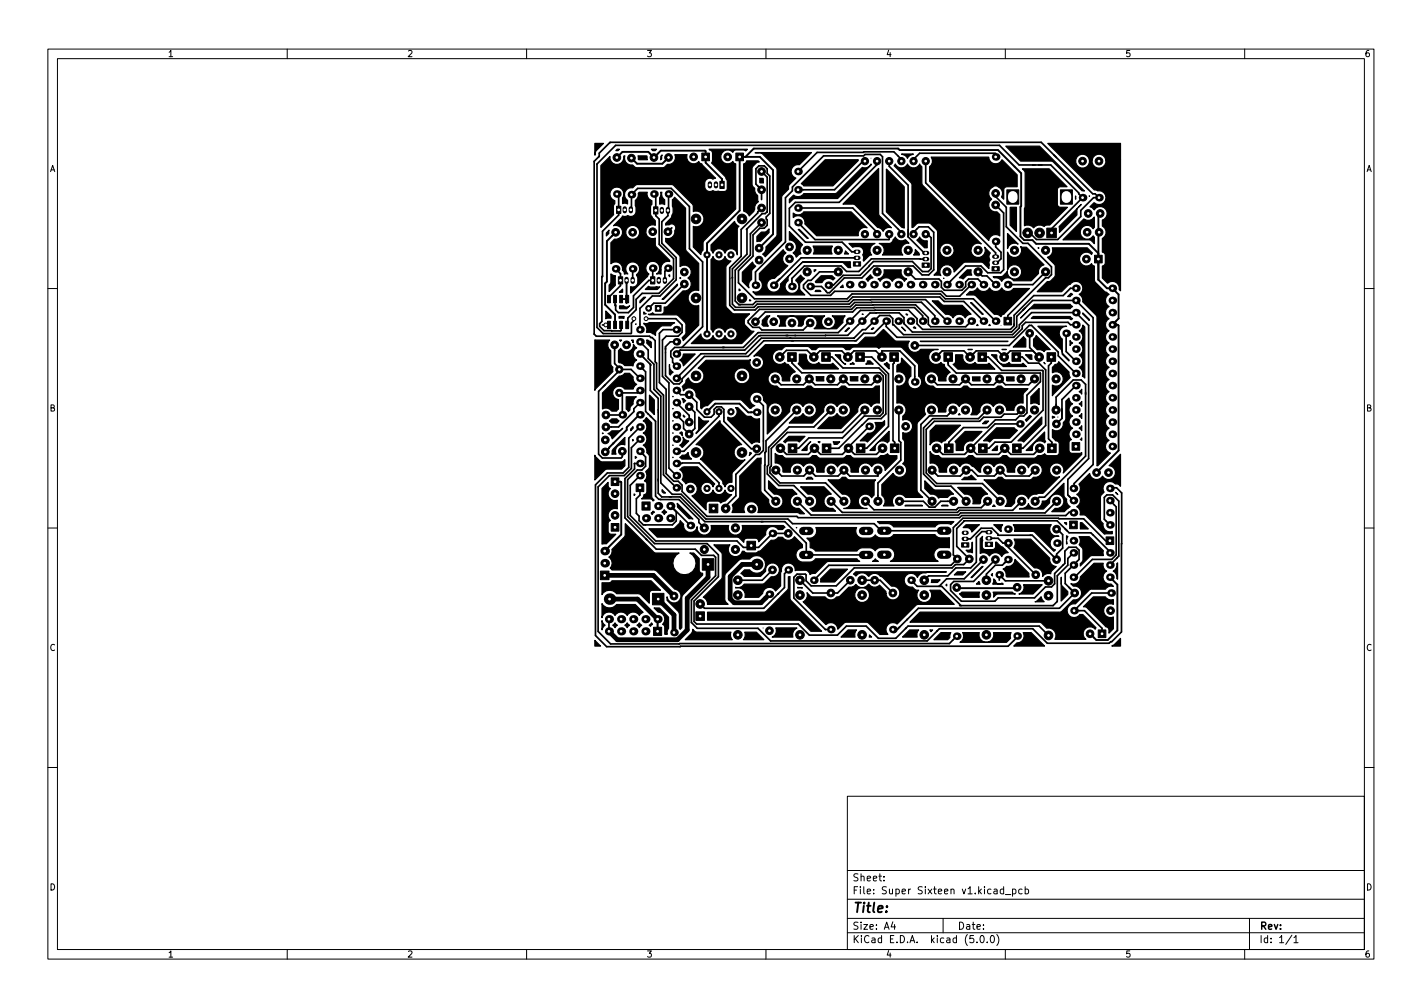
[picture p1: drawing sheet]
<svg xmlns="http://www.w3.org/2000/svg" width="297mm" height="210mm" viewBox="0 0 297 210" stroke-linecap="round" stroke-linejoin="round" font-family="sans-serif">
<defs><g id="words">
<text font-size="2.8" x="178" y="190.6">Title:</text>
<g font-size="2.1">
<text x="178" y="184">Sheet:</text>
<text x="178" y="186.7">File: Super Sixteen v1.kicad_pcb</text>
<text x="178" y="196.9">KiCad E.D.A. kicad (5.0.0)</text>
<text x="178" y="194.1">Size: A4</text>
<text x="200" y="194.1">Date:</text>
<text x="263" y="194.1">Rev:</text>
<text x="263" y="196.9">Id: 1/1</text>
</g>
<g font-size="1.8">
<text x="35" y="11.9">1</text>
<text x="85" y="11.9">2</text>
<text x="135" y="11.9">3</text>
<text x="185" y="11.9">4</text>
<text x="235" y="11.9">5</text>
<text x="285" y="11.9">6</text>
<text x="10.3" y="35.9">A</text>
<text x="285.3" y="35.9">A</text>
<text x="10.3" y="85.9">B</text>
<text x="285.3" y="85.9">B</text>
<text x="10.3" y="135.9">C</text>
<text x="285.3" y="135.9">C</text>
<text x="10.3" y="185.9">D</text>
<text x="285.3" y="185.9">D</text>
<text x="35" y="199.9">1</text>
<text x="85" y="199.9">2</text>
<text x="135" y="199.9">3</text>
<text x="185" y="199.9">4</text>
<text x="235" y="199.9">5</text>
<text x="285" y="199.9">6</text>
</g>
</g></defs>
<g fill="none" stroke="#000" stroke-width=".21">
<path d="M10 10.2h277v190.1h-277zM12 12.2h273v186.1h-273zM60 10.2v2M110 10.2v2M160 10.2v2M210 10.2v2M260 10.2v2M10 60.2h2M285 60.2h2M10 110.2h2M285 110.2h2M10 160.2h2"/>
<path d="M177 166.3h108v32h-108zM285 160.2h2M60 198.3v2M110 198.3v2M160 198.3v2M177 194.8h108M177 191.8h108M177 187.8h108M177 181.8h108M184.6 183.8v.1M184.6 183v.1M186.5 192.5l-.4 1h1"/>
<path d="M186.9 193v1M197 191.8v3M204.1 196.7v.1M204.9 195.4l.2-.1a.8 .8 0 0 1 .5 .8 .8 .8 0 0 1-.5 .7 1 1 0 0 1-.2-1.4zM206.2 196.7v.1M207 195.5l.2-.2a.8 .8 0 0 1 .5 .8 .8 .8 0 0 1-.5 .7l-.2-.1-.1-.4zM208.2 195.1a1.72 1.72 0 0 1 0 2.3M209.6 185.7l-.4-.1-.3 .3 .2 .7h.5M209.6 185.1v1.5M210 198.3v2M210 186.8h1.1M211.5 185.7l.4-.1 .3 .3-.1 .7h-.6"/>
<path d="M211.5 185.6v1.5M213.5 185.7l-.4-.1-.3 .3 .1 .7h.6M214.1 185.7l.5-.1 .3 .3-.2 .7h-.6M214.1 185.1v1.5M260 198.3v2M261 191.8v6.5M269.9 195.3l-1.3 1.9M270.3 195.8l.4-.5v1.5M270.3 196.8h.8"/>
</g>
<g fill="#000" stroke="#000" stroke-width=".21">
<path d="M146.6 32h1.6v1.6h-1.6zM150.4 37.9h.9v1.5h-.9zM153.7 32h1.6v1.6h-1.6zM128.8 43.1h.9v1.5h-.9zM129.2 57.8h.9v1.5h-.9zM135.9 57.8h.9v1.5h-.9zM136.5 43.2h.9v1.5h-.9zM178.3 54.7h1.5v.9h-1.5zM192.6 54.9h1.5v.9h-1.5zM207.2 55.7h1.5v.9h-1.5zM210.3 39.6h2.5v3h-2.5zM218.7 47.6h2v2h-2z"/>
<path d="M221.5 39.6h2.5v3h-2.5zM228.6 53.3h1.6v1.6h-1.6zM126.9 61.7h.6v1.5h-.6zM126.9 67.1h.6v1.5h-.6zM128.2 61.7h.6v1.5h-.6zM128.2 67.1h.6v1.5h-.6zM129.4 61.7h.6v1.5h-.6zM129.4 67.1h.6v1.5h-.6zM130.7 61.7h.6v1.5h-.6zM130.7 67.1h.6v1.5h-.6zM136.9 63.8h1.2v1.2h-1.2zM164.5 73.6h1.8v1.8h-1.8z"/>
<path d="M171.6 73.6h1.8v1.8h-1.8zM178.8 73.6h1.8v1.8h-1.8zM185.9 73.6h1.8v1.8h-1.8zM197.2 73.6h1.8v1.8h-1.8zM204.3 73.6h1.8v1.8h-1.8zM209.7 66.3h1.6v1.6h-1.6zM211.4 73.6h1.8v1.8h-1.8zM218.7 73.6h1.8v1.8h-1.8zM127.7 99.8h1.6v1.6h-1.6zM164.7 92.7h1.8v1.8h-1.8zM171.8 92.7h1.8v1.8h-1.8zM178.9 92.7h1.8v1.8h-1.8z"/>
<path d="M186 92.7h1.8v1.8h-1.8zM197.3 92.7h1.8v1.8h-1.8zM204.4 92.7h1.8v1.8h-1.8zM211.5 92.7h1.8v1.8h-1.8zM218.8 92.7h1.8v1.8h-1.8zM223.9 92.4h1.6v1.6h-1.6zM127.7 109.3h1.6v1.6h-1.6zM132.9 101h1.6v1.6h-1.6zM134.1 104.8h1.7v1.7h-1.7zM146.7 116.7h2.4v2.4h-2.4zM148.1 105.3h1.8v1.8h-1.8zM156 113h1.8v1.8h-1.8z"/>
<path d="M200.9 113.3h1.5v.9h-1.5zM205.8 113.2h1.5v.9h-1.5zM223.4 108.8h1.6v1.6h-1.6zM231.1 112.1h1.6v1.6h-1.6zM125.4 119.2h1.8v1.8h-1.8zM136.5 131h1.7v1.7h-1.7zM136.3 123.9h2.4v2.4h-2.4zM145.4 127.7h1.8v1.8h-1.8zM229.4 131.5h1.6v1.6h-1.6z"/>
<circle cx="128.9" cy="32.9" r=".8"/>
<circle cx="131.9" cy="33" r=".8"/>
<circle cx="136.6" cy="32.9" r=".8"/>
<circle cx="139.6" cy="32.9" r=".8"/>
<circle cx="144.9" cy="32.8" r=".8"/>
<circle cx="152" cy="32.8" r=".8"/>
<circle cx="159.1" cy="39.6" r=".8"/>
<circle cx="159.1" cy="35.8" r=".8"/>
<circle cx="180.7" cy="33.6" r=".76"/>
<circle cx="183.2" cy="33.6" r=".76"/>
<circle cx="185.8" cy="33.6" r=".76"/>
<circle cx="188.3" cy="33.6" r=".76"/>
<circle cx="190.8" cy="33.6" r=".76"/>
<circle cx="193.4" cy="33.6" r=".76"/>
<circle cx="226.1" cy="33.6" r=".8"/>
<circle cx="229.6" cy="33.6" r=".8"/>
<circle cx="128.6" cy="48.5" r=".8"/>
<circle cx="132.2" cy="48.5" r=".8"/>
<circle cx="136.3" cy="48.4" r=".8"/>
<circle cx="139.5" cy="48.4" r=".8"/>
<circle cx="143" cy="56.8" r=".8"/>
<circle cx="143" cy="59.3" r=".8"/>
<circle cx="145.4" cy="45.7" r="1"/>
<circle cx="147.7" cy="53.2" r=".65"/>
<circle cx="150.2" cy="53.2" r=".65"/>
<circle cx="152.7" cy="53.2" r=".65"/>
<circle cx="155" cy="45.7" r="1"/>
<circle cx="158.6" cy="54.3" r=".8"/>
<circle cx="158.6" cy="51.8" r=".8"/>
<circle cx="159.1" cy="43.4" r=".8"/>
<circle cx="159.1" cy="46.5" r=".8"/>
<circle cx="164.9" cy="54.1" r=".8"/>
<circle cx="164.9" cy="51.6" r=".8"/>
<circle cx="168.6" cy="56.8" r=".85"/>
<circle cx="168.6" cy="52.3" r=".85"/>
<circle cx="175.1" cy="56.8" r=".85"/>
<circle cx="175.1" cy="52.3" r=".85"/>
<circle cx="180.7" cy="48.9" r=".76"/>
<circle cx="183.2" cy="48.9" r=".76"/>
<circle cx="183.2" cy="56.8" r=".85"/>
<circle cx="183.2" cy="52.3" r=".85"/>
<circle cx="185.8" cy="48.9" r=".76"/>
<circle cx="188.3" cy="48.9" r=".76"/>
<circle cx="189.7" cy="56.8" r=".85"/>
<circle cx="189.7" cy="52.3" r=".85"/>
<circle cx="190.8" cy="48.9" r=".76"/>
<circle cx="193.4" cy="48.9" r=".76"/>
<circle cx="197.8" cy="56.8" r=".85"/>
<circle cx="197.8" cy="52.3" r=".85"/>
<circle cx="204.3" cy="56.8" r=".85"/>
<circle cx="204.3" cy="52.3" r=".85"/>
<circle cx="208" cy="40.4" r=".8"/>
<circle cx="208" cy="42.8" r=".8"/>
<circle cx="211.9" cy="56.8" r=".85"/>
<circle cx="211.9" cy="52.3" r=".85"/>
<circle cx="214.7" cy="48.6" r="1"/>
<circle cx="217.2" cy="48.6" r="1"/>
<circle cx="218.4" cy="56.8" r=".85"/>
<circle cx="218.4" cy="52.3" r=".85"/>
<circle cx="226.9" cy="54.1" r=".8"/>
<circle cx="227.1" cy="48.5" r=".8"/>
<circle cx="227.3" cy="44.6" r=".8"/>
<circle cx="229.6" cy="48.5" r=".8"/>
<circle cx="229.8" cy="44.6" r=".8"/>
<circle cx="126.5" cy="67.8" r=".4"/>
<circle cx="128.4" cy="72" r=".8"/>
<circle cx="129.4" cy="77.1" r=".75"/>
<circle cx="130.9" cy="72" r=".8"/>
<circle cx="132.4" cy="66.5" r=".4"/>
<circle cx="135" cy="66.5" r=".4"/>
<circle cx="135.5" cy="64.4" r=".6"/>
<circle cx="145.4" cy="78.5" r="1"/>
<circle cx="145.4" cy="62.2" r="1"/>
<circle cx="147.7" cy="69.7" r=".65"/>
<circle cx="150.2" cy="69.7" r=".65"/>
<circle cx="152.7" cy="69.7" r=".65"/>
<circle cx="155" cy="78.5" r="1"/>
<circle cx="155" cy="62.2" r="1"/>
<circle cx="157.8" cy="67.2" r=".8"/>
<circle cx="158.1" cy="75.7" r=".8"/>
<circle cx="161.6" cy="67.2" r=".8"/>
<circle cx="161.9" cy="79.1" r=".85"/>
<circle cx="162.9" cy="74.5" r=".9"/>
<circle cx="165.4" cy="67.4" r=".8"/>
<circle cx="166.4" cy="79.1" r=".85"/>
<circle cx="169" cy="79.1" r=".85"/>
<circle cx="169.2" cy="67.4" r=".8"/>
<circle cx="170" cy="74.5" r=".9"/>
<circle cx="173.1" cy="67.2" r=".8"/>
<circle cx="173.5" cy="79.1" r=".85"/>
<circle cx="176.2" cy="79.1" r=".85"/>
<circle cx="177.1" cy="74.5" r=".9"/>
<circle cx="180.7" cy="79.1" r=".85"/>
<circle cx="183.3" cy="79.1" r=".85"/>
<circle cx="184.2" cy="74.5" r=".9"/>
<circle cx="187.8" cy="79.1" r=".85"/>
<circle cx="191.1" cy="72.1" r=".8"/>
<circle cx="194.6" cy="79.1" r=".85"/>
<circle cx="195.5" cy="74.5" r=".9"/>
<circle cx="199.1" cy="79.1" r=".85"/>
<circle cx="201.7" cy="79.1" r=".85"/>
<circle cx="202.6" cy="74.5" r=".9"/>
<circle cx="206.2" cy="79.1" r=".85"/>
<circle cx="208.8" cy="79.1" r=".85"/>
<circle cx="209.8" cy="74.5" r=".9"/>
<circle cx="213.3" cy="79.1" r=".85"/>
<circle cx="215.1" cy="69.6" r=".8"/>
<circle cx="216.1" cy="79.1" r=".85"/>
<circle cx="217.1" cy="74.5" r=".9"/>
<circle cx="220.6" cy="79.1" r=".85"/>
<circle cx="126.4" cy="91.9" r=".8"/>
<circle cx="126.4" cy="94.4" r=".8"/>
<circle cx="126.6" cy="86.6" r=".8"/>
<circle cx="126.6" cy="89.1" r=".8"/>
<circle cx="129.4" cy="82" r=".75"/>
<circle cx="130" cy="94.2" r=".8"/>
<circle cx="144" cy="90.6" r=".8"/>
<circle cx="144" cy="84.9" r=".8"/>
<circle cx="144" cy="82.4" r=".8"/>
<circle cx="144" cy="88.1" r=".8"/>
<circle cx="145.4" cy="94.5" r="1"/>
<circle cx="147.7" cy="86" r=".65"/>
<circle cx="150.2" cy="86" r=".65"/>
<circle cx="152.7" cy="86" r=".65"/>
<circle cx="155" cy="94.5" r="1"/>
<circle cx="158.1" cy="93.7" r=".8"/>
<circle cx="161.9" cy="85.6" r=".85"/>
<circle cx="162.1" cy="98.2" r=".85"/>
<circle cx="163" cy="93.6" r=".9"/>
<circle cx="166.4" cy="85.6" r=".85"/>
<circle cx="166.6" cy="98.2" r=".85"/>
<circle cx="169" cy="85.6" r=".85"/>
<circle cx="169.1" cy="98.2" r=".85"/>
<circle cx="170.1" cy="93.6" r=".9"/>
<circle cx="173.5" cy="85.6" r=".85"/>
<circle cx="173.6" cy="98.2" r=".85"/>
<circle cx="176.2" cy="85.6" r=".85"/>
<circle cx="176.3" cy="98.2" r=".85"/>
<circle cx="177.2" cy="93.6" r=".9"/>
<circle cx="180.7" cy="85.6" r=".85"/>
<circle cx="180.8" cy="98.2" r=".85"/>
<circle cx="183.3" cy="85.6" r=".85"/>
<circle cx="183.4" cy="98.2" r=".85"/>
<circle cx="184.4" cy="93.6" r=".9"/>
<circle cx="187.8" cy="85.6" r=".85"/>
<circle cx="187.9" cy="98.2" r=".85"/>
<circle cx="189.2" cy="89" r=".8"/>
<circle cx="194.6" cy="85.6" r=".85"/>
<circle cx="194.7" cy="98.2" r=".85"/>
<circle cx="195.7" cy="93.6" r=".9"/>
<circle cx="199.1" cy="85.6" r=".85"/>
<circle cx="199.2" cy="98.2" r=".85"/>
<circle cx="201.7" cy="85.6" r=".85"/>
<circle cx="201.8" cy="98.2" r=".85"/>
<circle cx="202.8" cy="93.6" r=".9"/>
<circle cx="206.2" cy="85.6" r=".85"/>
<circle cx="206.3" cy="98.2" r=".85"/>
<circle cx="208.8" cy="85.6" r=".85"/>
<circle cx="208.9" cy="98.2" r=".85"/>
<circle cx="209.9" cy="93.6" r=".9"/>
<circle cx="213.3" cy="85.6" r=".85"/>
<circle cx="213.4" cy="98.2" r=".85"/>
<circle cx="216.1" cy="85.6" r=".85"/>
<circle cx="216.2" cy="98.2" r=".85"/>
<circle cx="217.2" cy="93.6" r=".9"/>
<circle cx="220.6" cy="85.6" r=".85"/>
<circle cx="220.7" cy="88.5" r=".8"/>
<circle cx="220.7" cy="98.2" r=".85"/>
<circle cx="229.1" cy="98.7" r=".8"/>
<circle cx="231.6" cy="98.7" r=".8"/>
<circle cx="128.5" cy="107.6" r=".8"/>
<circle cx="128.5" cy="103.1" r=".8"/>
<circle cx="144.2" cy="102.1" r=".8"/>
<circle cx="147.1" cy="110.2" r=".85"/>
<circle cx="147.1" cy="114.7" r=".85"/>
<circle cx="147.7" cy="102" r=".65"/>
<circle cx="150.2" cy="102" r=".65"/>
<circle cx="151.6" cy="106.2" r=".9"/>
<circle cx="152.7" cy="102" r=".65"/>
<circle cx="153.6" cy="110.2" r=".85"/>
<circle cx="153.6" cy="114.7" r=".85"/>
<circle cx="161.4" cy="119" r=".8"/>
<circle cx="162.1" cy="104.7" r=".85"/>
<circle cx="164.7" cy="111.4" r=".8"/>
<circle cx="166.6" cy="104.7" r=".85"/>
<circle cx="169.1" cy="104.7" r=".85"/>
<circle cx="173.6" cy="104.7" r=".85"/>
<circle cx="176.3" cy="104.7" r=".85"/>
<circle cx="180.8" cy="104.7" r=".85"/>
<circle cx="183.4" cy="104.7" r=".85"/>
<circle cx="187.9" cy="104.7" r=".85"/>
<circle cx="194.7" cy="104.7" r=".85"/>
<circle cx="199.2" cy="104.7" r=".85"/>
<circle cx="200" cy="116.7" r=".8"/>
<circle cx="201.8" cy="104.7" r=".85"/>
<circle cx="202.5" cy="116.7" r=".8"/>
<circle cx="205.4" cy="116.8" r=".8"/>
<circle cx="206.3" cy="104.7" r=".85"/>
<circle cx="207.9" cy="116.8" r=".8"/>
<circle cx="208.9" cy="104.7" r=".85"/>
<circle cx="210.6" cy="113.4" r=".8"/>
<circle cx="213.4" cy="104.7" r=".85"/>
<circle cx="216.2" cy="104.7" r=".85"/>
<circle cx="220.7" cy="110.5" r=".8"/>
<circle cx="220.7" cy="116.8" r=".8"/>
<circle cx="220.7" cy="104.7" r=".85"/>
<circle cx="140.8" cy="124.5" r=".8"/>
<circle cx="146.3" cy="126.1" r=".9"/>
<circle cx="154.1" cy="132.5" r=".9"/>
<circle cx="154.1" cy="124.2" r=".9"/>
<circle cx="154.1" cy="121.1" r=".9"/>
<circle cx="160.7" cy="131.7" r=".8"/>
<circle cx="167.1" cy="121.1" r=".9"/>
<circle cx="167.1" cy="132.5" r=".9"/>
<circle cx="167.1" cy="124.2" r=".9"/>
<circle cx="173.6" cy="123.8" r=".8"/>
<circle cx="177.6" cy="121.2" r=".8"/>
<circle cx="180.1" cy="121.1" r=".9"/>
<circle cx="180.1" cy="124.2" r=".9"/>
<circle cx="180.1" cy="132.5" r=".9"/>
<circle cx="182.7" cy="121.2" r=".8"/>
<circle cx="186.5" cy="123.8" r=".8"/>
<circle cx="193.1" cy="121.1" r=".9"/>
<circle cx="193.1" cy="124.2" r=".9"/>
<circle cx="193.1" cy="132.5" r=".9"/>
<circle cx="199.8" cy="122.7" r=".8"/>
<circle cx="206" cy="132.5" r=".9"/>
<circle cx="206" cy="124.2" r=".9"/>
<circle cx="206" cy="121.1" r=".9"/>
<circle cx="212.5" cy="122.6" r=".8"/>
<circle cx="216.4" cy="120" r=".8"/>
<circle cx="219" cy="132.7" r=".9"/>
<circle cx="219" cy="124.4" r=".9"/>
<circle cx="219" cy="121.3" r=".9"/>
<circle cx="224.5" cy="123.8" r=".8"/>
<circle cx="227.7" cy="132.3" r=".8"/>
<circle cx="232" cy="127.5" r=".8"/>
</g>
<path d="M167.8 110.9h1.3M167.8 115.9h1.3M180.3 110.9h1.3M180.3 115.9h1.3M184.1 110.8h1.3M184.1 115.8h1.3M196.6 110.8h1.3M196.6 115.8h1.3" fill="none" stroke="#000" stroke-width="1.7"/>
<g fill="#000">
<circle cx="166.7" cy="39.6" r=".8"/>
<circle cx="166.7" cy="35.8" r=".8"/>
<circle cx="208" cy="32.8" r=".8"/>
<circle cx="128.6" cy="56.1" r=".8"/>
<circle cx="128.9" cy="40.5" r=".8"/>
<circle cx="131.9" cy="40.6" r=".8"/>
<circle cx="132.2" cy="56.1" r=".8"/>
<circle cx="136.3" cy="56" r=".8"/>
<circle cx="136.6" cy="40.5" r=".8"/>
<circle cx="139.5" cy="56" r=".8"/>
<circle cx="139.6" cy="40.5" r=".8"/>
<circle cx="157.8" cy="59.6" r=".8"/>
<circle cx="161.6" cy="59.6" r=".8"/>
<circle cx="165.4" cy="59.8" r=".8"/>
<circle cx="166.7" cy="46.5" r=".8"/>
<circle cx="166.7" cy="43.4" r=".8"/>
<circle cx="169.2" cy="59.8" r=".8"/>
<circle cx="173.1" cy="59.6" r=".8"/>
<circle cx="177.5" cy="59.4" r=".8"/>
<circle cx="180" cy="59.4" r=".8"/>
<circle cx="182.6" cy="59.4" r=".8"/>
<circle cx="185.1" cy="59.4" r=".8"/>
<circle cx="187.7" cy="59.4" r=".8"/>
<circle cx="190.2" cy="59.4" r=".8"/>
<circle cx="192.7" cy="59.4" r=".8"/>
<circle cx="195.3" cy="59.4" r=".8"/>
<circle cx="197.8" cy="59.4" r=".8"/>
<circle cx="200.4" cy="59.4" r=".8"/>
<circle cx="202.9" cy="59.4" r=".8"/>
<circle cx="205.4" cy="59.4" r=".8"/>
<circle cx="208" cy="50.4" r=".8"/>
<circle cx="208" cy="59.4" r=".8"/>
<circle cx="210.5" cy="59.4" r=".8"/>
<circle cx="226.1" cy="41.3" r=".8"/>
<circle cx="229.6" cy="41.3" r=".8"/>
<circle cx="133.7" cy="79" r=".8"/>
<circle cx="133.7" cy="76.4" r=".8"/>
<circle cx="133.7" cy="73.9" r=".8"/>
<circle cx="133.7" cy="71.4" r=".8"/>
<circle cx="133.7" cy="68.8" r=".8"/>
<circle cx="141.3" cy="76.4" r=".8"/>
<circle cx="141.3" cy="73.9" r=".8"/>
<circle cx="141.3" cy="79" r=".8"/>
<circle cx="141.3" cy="68.8" r=".8"/>
<circle cx="141.3" cy="71.4" r=".8"/>
<circle cx="164.4" cy="70.1" r=".17"/>
<circle cx="177.5" cy="67.1" r=".8"/>
<circle cx="180" cy="67.1" r=".8"/>
<circle cx="182.6" cy="67.1" r=".8"/>
<circle cx="185.1" cy="67.1" r=".8"/>
<circle cx="187.7" cy="67.1" r=".8"/>
<circle cx="190.2" cy="67.1" r=".8"/>
<circle cx="191.1" cy="79.8" r=".8"/>
<circle cx="192.7" cy="67.1" r=".8"/>
<circle cx="195.3" cy="67.1" r=".8"/>
<circle cx="197.8" cy="67.1" r=".8"/>
<circle cx="200.4" cy="67.1" r=".8"/>
<circle cx="202.9" cy="67.1" r=".8"/>
<circle cx="205.4" cy="67.1" r=".8"/>
<circle cx="208" cy="67.1" r=".8"/>
<circle cx="222.7" cy="69.6" r=".8"/>
<circle cx="224.7" cy="78" r=".8"/>
<circle cx="224.7" cy="67.8" r=".8"/>
<circle cx="224.7" cy="75.4" r=".8"/>
<circle cx="224.7" cy="72.9" r=".8"/>
<circle cx="224.7" cy="70.4" r=".8"/>
<circle cx="224.7" cy="65.3" r=".8"/>
<circle cx="224.7" cy="62.7" r=".8"/>
<circle cx="224.7" cy="60.2" r=".8"/>
<circle cx="232.4" cy="62.7" r=".8"/>
<circle cx="232.4" cy="60.2" r=".8"/>
<circle cx="232.4" cy="65.3" r=".8"/>
<circle cx="232.4" cy="72.9" r=".8"/>
<circle cx="232.4" cy="75.4" r=".8"/>
<circle cx="232.4" cy="67.8" r=".8"/>
<circle cx="232.4" cy="70.4" r=".8"/>
<circle cx="232.4" cy="78" r=".8"/>
<circle cx="130" cy="86.6" r=".8"/>
<circle cx="133.7" cy="96.8" r=".8"/>
<circle cx="133.7" cy="91.7" r=".8"/>
<circle cx="133.7" cy="89.1" r=".8"/>
<circle cx="133.7" cy="81.5" r=".8"/>
<circle cx="133.7" cy="99.3" r=".8"/>
<circle cx="133.7" cy="94.2" r=".8"/>
<circle cx="133.7" cy="86.6" r=".8"/>
<circle cx="133.7" cy="84.1" r=".8"/>
<circle cx="141.3" cy="89.1" r=".8"/>
<circle cx="141.3" cy="96.8" r=".8"/>
<circle cx="141.3" cy="99.3" r=".8"/>
<circle cx="141.3" cy="81.5" r=".8"/>
<circle cx="141.3" cy="84.1" r=".8"/>
<circle cx="141.3" cy="86.6" r=".8"/>
<circle cx="141.3" cy="91.7" r=".8"/>
<circle cx="141.3" cy="94.2" r=".8"/>
<circle cx="158.1" cy="83.3" r=".8"/>
<circle cx="158.1" cy="86.1" r=".8"/>
<circle cx="181.6" cy="89" r=".8"/>
<circle cx="213.1" cy="88.5" r=".8"/>
<circle cx="224.7" cy="88.1" r=".8"/>
<circle cx="224.7" cy="90.7" r=".8"/>
<circle cx="224.7" cy="83.1" r=".8"/>
<circle cx="224.7" cy="85.6" r=".8"/>
<circle cx="224.7" cy="80.5" r=".8"/>
<circle cx="232.4" cy="83.1" r=".8"/>
<circle cx="232.4" cy="85.6" r=".8"/>
<circle cx="232.4" cy="88.1" r=".8"/>
<circle cx="232.4" cy="80.5" r=".8"/>
<circle cx="232.4" cy="90.7" r=".8"/>
<circle cx="232.4" cy="93.2" r=".8"/>
<circle cx="126.3" cy="115.1" r=".9"/>
<circle cx="126.3" cy="117.6" r=".9"/>
<circle cx="135" cy="108.2" r=".85"/>
<circle cx="137.5" cy="108.2" r=".85"/>
<circle cx="137.5" cy="105.7" r=".85"/>
<circle cx="140" cy="105.7" r=".85"/>
<circle cx="140" cy="108.2" r=".85"/>
<circle cx="141.3" cy="101.8" r=".8"/>
<circle cx="144.2" cy="109.7" r=".8"/>
<circle cx="156.9" cy="106.3" r=".9"/>
<circle cx="158.1" cy="117.9" r="1.2"/>
<circle cx="161.4" cy="111.4" r=".8"/>
<circle cx="164.7" cy="119" r=".8"/>
<circle cx="210.6" cy="116.8" r=".8"/>
<circle cx="210.6" cy="110.5" r=".8"/>
<circle cx="220.8" cy="113.4" r=".8"/>
<circle cx="224.2" cy="102" r=".8"/>
<circle cx="224.2" cy="104.5" r=".8"/>
<circle cx="224.2" cy="115.4" r=".8"/>
<circle cx="224.2" cy="112.9" r=".8"/>
<circle cx="224.2" cy="107.1" r=".8"/>
<circle cx="224.2" cy="118" r=".8"/>
<circle cx="231.9" cy="118" r=".8"/>
<circle cx="231.9" cy="102" r=".8"/>
<circle cx="231.9" cy="109.6" r=".8"/>
<circle cx="231.9" cy="104.5" r=".8"/>
<circle cx="231.9" cy="115.4" r=".8"/>
<circle cx="231.9" cy="107.1" r=".8"/>
<circle cx="127.2" cy="129.3" r=".85"/>
<circle cx="127.2" cy="131.8" r=".85"/>
<circle cx="127.3" cy="125.1" r="1.2"/>
<circle cx="129.7" cy="129.3" r=".85"/>
<circle cx="129.7" cy="131.8" r=".85"/>
<circle cx="132.3" cy="129.3" r=".85"/>
<circle cx="132.3" cy="131.8" r=".85"/>
<circle cx="134.8" cy="131.8" r=".85"/>
<circle cx="134.8" cy="129.3" r=".85"/>
<circle cx="137.4" cy="129.3" r=".85"/>
<circle cx="140.8" cy="132.1" r=".8"/>
<circle cx="160.7" cy="124.1" r=".8"/>
<circle cx="170" cy="121.2" r=".8"/>
<circle cx="173.6" cy="131.4" r=".8"/>
<circle cx="186.5" cy="131.4" r=".8"/>
<circle cx="190.3" cy="121.2" r=".8"/>
<circle cx="199.8" cy="132.8" r=".8"/>
<circle cx="208.7" cy="120" r=".8"/>
<circle cx="212.5" cy="132.8" r=".8"/>
<circle cx="224.2" cy="120.5" r=".8"/>
<circle cx="224.4" cy="127.5" r=".8"/>
<circle cx="231.9" cy="120.5" r=".8"/>
<circle cx="232.1" cy="123.8" r=".8"/>
</g>
<g fill="none" stroke="#000" stroke-width=".9">
<path d="M148.3 38.3v.6M149.6 38.3v.6M130.5 43.5v.6M130.9 58.2v.6M131.8 43.5v.6M132.2 58.2v.6M137.6 58.2v.6M138.3 43.6v.6M138.9 58.2v.6M139.5 43.6v.6M178.7 53.8h.6M178.7 52.6h.6"/>
<path d="M193.1 52.8h.6M193.1 54.1h.6M207.7 54.9h.6M207.7 53.6h.6M201.3 111.2h.6M201.3 112.5h.6M206.3 112.4h.6M206.3 111.1h.6"/>
</g>
<g fill="none" stroke="#000" stroke-width=".4">
<path d="M128.9 32.4v.5l1.1-1.2h5.4l1.2 1.2 1.4-1.4h9.3l.1 2.5 3.4 3.4v1.2M139.6 32.9l-1.3 1.3h-5.2l-1.2-1.2M155.7 32.8l1.7-1.8h30.2l.3 .3h20.6l4.8 4.9-.1 13.2 .7 .7h1.8l.7 .8h11.1l1.9 2M128.6 48.5l-1.8 1.8v8.5l-.4 .4v4.4l2.1 2.1v2.1M130.9 58.5v4.8M140.3 47.6l-.8 .8M147.4 53.2h.3M158.6 51.8l2.9-2.9v-13.4l-2.8-2.7h-4.2v11.2l-6.8 6.8v18.9M229.4 45v13.4M229.4 58.4l1.8 1.8h1.2l1.3 1.3v5l-1.3 1.3h1.1l.2 .2v26.1l-4.6 4.6M129.7 62.4h1.3M133.7 86.6h-.2l-2.6 2.6v.6l-4.5 4.6"/>
<path d="M147.7 86l1.7-1.7h5.1l1.8 1.8h1.8M128.5 100.6l1.3 .1v10.9l-3.5 3.5M199.8 122.7l.2 .1h12.5M231.9 120.5l1.5 1.6v9.5l-2 2h-2.4l-1.3-1.3"/>
</g>
<g fill="none" stroke="#000" stroke-width=".35">
<path d="M127.4 29.8h.1M159.1 35.8l1.2 1.2v7.3M180.7 33.3l-6.4 6.3h-7.6M183.2 33.3v1l-7.9 8h-9.2l-1.2 1.2v3.7l3.4 3.4h7.6l2 2h1.1M185.8 33.6v1.1l3.9 4v10.7l3.4 3.4h.3M188.3 33.3l-1.6-1.6-16 .1-4 4M193.4 33.3v4.9l14.6 14.6v.8M208 32h-15.9l-1.3 1.3M208 39.6v1.5l2.2 2.2v4.1l3.5 3.4h1l4.9 4.9v1.7l-.6 .6h-.6l-7.9 7.9v1.2M125.9 57.7l-.2 .1v9.3l-.4 .5v.5l.9 .9 3.4 .1 .1-.1v-1.2M128.6 56.1l1 1v2.5l-2.3 2.3v.6M128.9 40.5l.3 .4v4l-3.3 3.4v9.5"/>
<path d="M131.8 43.8l.1-.1v-3.1l1.3-1.3h7l3.8 3.8v8.8l2.8 2.8v13.5l-4.4 4.3M132.2 56.1v2.4M136.3 56v2.5h-.8l-3.2 3.3v2.4l-1 1.1h-2.1l-.6-.6v-1.1M136.6 40.5l.4 .4v4.1l.7 .8v5.2l3 3v4.2l-3.1 3.1h-3.5l-1.2 1.2v2.2l-1.8 1.7v1.5M139.5 56l-.6 .6v1.9M139.6 40.5l-.1 4.5-1.3 1.3v4.5l3 3v4.6l-3.3 3.4h-1.6l-2.6 2.6v4.4M143 59.3l-4.1 4h-2.3l-1.1 1.1M156 47.8v5.3l-3 3v7.4l.6 .7h3.9l.7-.7h19.2l.9-.9h15l4.5 4.5M159.1 41.7v-2.1l-1.2-1.2v-3.2l.6-.6h1.1l.7 .6v1l.5 .6v7.8l-.7 .7v.4l.2 .2v1.1l-.7 .7h-.9l-1.4 1.4v4.4l-3 3v2.5l3.3 3.4h19.4l1-1h18.4l1.1 1h5.8l4.7 4.7M159.1 43.4l-.8 .8v.3l-3.5 3.4v5.6l-2.4 2.4v7.8l1 1h4.3l.7-.7h19.2l.9-.8 14-.1 2.8 2.8v1.2M159.1 46.5l-2.4 2.3v4.4l-3.1 3.2v6.4l.7 .8h3l.6-.7h19.3l.9-.9h18.2l.9 .9h4.1l4.1 4.2M160.3 44.2l-.5 .4h-.6l-3.3 3.3"/>
<path d="M162.9 58.2l-1.3 1.2M166.7 46.5l3.6 3.5h15.4l.1-1.1M166.7 43.4h11.4l5.1 5.1M175.1 56.8h-3.9l-1.8 1.7h-.6l-1 1v.7l1.6 1.5h4.1l.9-.9h22.3l1 1h2.8l2.4-2.4M179 53.8h-11.7l-5.7 5.8M188.3 48.5l-4-3.9v-11.9l-.4-.5h-3.2l-.3 .3h-8.4l-6.5 6.6v.7l-1.4 1.5v9.2l-6.3 6.3v2.8M189.7 56.8l1.5 1.5h4.9l.5 .5v1.2l.7 .6h3.6l.8-.8v-.9l.6-.6h2l1.1 1.1M190.8 48.5l1.2-1.1h1.9l1.1 1.1v7.8l-1 1.1h-1.4l-1.9-1.9h-8.2l-2.5 2.5h-3.6l-3.1 3.1h-.5l-1.2-1.3h-2.4M193.4 48.5l1.1 1.1v6.5l-.6 .6h-1.2l-2.1-2.1h-8.2l-2.7 2.9h-3.6l-2 2.1h-1M193.4 54.1h-11.4l-2.6 2.6h-2.6l-1.1-1.2h-7.7l-2.6 2.6v1.7M204.3 56.8l.9 .8h1l1.8 1.8M208 42.8l1.7 1.7v11.8l-.7 .7h-2.7l-1.4-1.5h-3.2l-3.9 3.9"/>
<path d="M208 50.4v1.1l1.1 1.2v1.3l-.8 .9h-.3M214.7 48.6h.4l1.4 1.4h4.5l4.8-4.8v-1.3l2.6-2.6h1.2l-.8-.8h-.5l-10.8-10.8h-90l-2.3 2.3v.6l-1.1 1.1v36.1M218.4 56.8l-2.7 2.6h-5.2M219.7 48.6v-.9l6.4-6.4-.8-.8v-.2l-5.8-5.9h-6.6l-4.1-4.1h-80.2l-3.9 4v34.1l1.3 1.2h5.9M124.1 69.7l.5 .5h7.5M125.8 67.8h1.4M128.4 72v3.9l1.2 1.2M128.5 62.4v1.3l.1 .2M129.6 77.1l-4.6 4.6v13.1l.8 .8h3.9l.3-.2v-1.2M129.6 77.1h2.2l1.9 1.9M131.9 67.5v2.1M132.2 70.2h3.5l.3 .3h.2l.7 .6v4.4l.3 .3v5.3l1.4 1.4v16.6l2.7 2.7"/>
<path d="M132.4 66.3v.6M132.4 66.9l-.5 .5M133.7 73.9l2.3 2.3M133.7 76.4l1.2 1.2v8.3l2 2.1v15.6l.7 .7h4.2l4.2 4.2v.6l1.1 1.1M133.7 71.4l1.7 1.7v1.8l1.2 1.2v5.2l1.4 1.4v18.1l2.4 2.4h1.9l5.2 5.2h17.1l1 .9h17l1.5 1.5h13.1M135 66.5h6.2l1.3 1.3v1.6l-.8 .8h-2.5l-.8 .8v7.6l1.3 1.3v17.8l1.6 1.6M135.8 76.1v5.4l1.7 1.7v2.4M141.3 73.9l.8-.8h13.4l3.1-3h.2l18.3-.1 4.6-4.6 6.1-.1 1 1v1.3l1.8 1.7h20.7l1.1-1.1v-2.1l3.3-3.4h9l3.6 3.6v30.7l-3.9 4v1.1M141.3 68.8h-2.8l-.8 .8v10.3l1.4 1.4v17.6l1.6 1.6h1l.8 .8v1.3l5.2 5.2h18.7l.3 .3h33.7l.5-.5h21.7l.8-.7h1.1M151.2 72.5h.1M154.6 63.6h.1M161.9 79.1l1.3 1.2h4.6l1.2-1.2 1.3 1.2h4.6l1.3-1.2 1.2 1.2h4.6l1.3-1.2"/>
<path d="M165.4 74.5v1.3l2.1 2h16.3l.7 .7v7.7l-.7 .7h-3.3l-4.5 4.5h-7l-2.2 2.2h-1.2M172.5 70l-.1 .1M172.5 74.5h1.3l2.3 2.3h7.5l1.4 1.5v8.1l-.9 1h-2.7l-6.2 6.2h-2.5M178.4 70.6l1.8-1.8h.6l3-2.9h2l.7 .6v1.3l2.2 2.1h22.8l1.4-1.4v-.7l2.6-2.5h9.2l2.7 2.6v27.9l-4.3 4.3v3.2l1.3 1.3M178.4 70.6h-19.4l-3.2 3.3h-9.4l-5.1 5.1M178.4 70.6h.1M178.6 71.1v.1M179.7 74.5h2.4l3.5 3.6v10.9l-4.6 4.6h-1.2M182.1 63.1v.1M182.6 64.2l-.1 .1M183 65.3v.1M184.2 73.3v1.2l-1.2-1.2h-4.6l-1.3 1.2-1.3-1.2h-4.5l-1.3 1.2-1.4-1.4h-4.3l-1.4 1.4"/>
<path d="M184.2 73.3h3.8l3.1 3.1v3.4M184.2 73.3h.1M186.8 74.5v1.3l-.3 .2v16l.4 .3v1.3M191.1 72.1h19.7l4.2-4.2h.5l5.6 5.6v.8l3.6 3.7M192.7 67.1v-1.2l-1.7-1.7-12 .1-.9 .8h-18.3l-2 2.1M194.6 79.1l1.2 1.2h4.7l1.2-1.2 1.2 1.2h4.7l1.2-1.2 1.2 1.2h4.9l1.2-1.2M198.1 74.5v1.7l1.7 1.7h17.5v1.8l-2.8 2.8v3.7l-.6 .7h-.9l-.8 .8h-4.3l-1.6 1.6h-5l-3.1 3v1.3M198.1 75.8h-.1M202.9 67.1l-1.2 1.1h-7.3l-.5-.5v-1.4l-2.6-2.6h-12.5l-.9 .9h-19.2l-2.4 2.4v.4l.9 1h1.4l.5 .5h8.7l1.4-1.5M205.2 74.5h1.2l2.8 2.8h8.6l.1 .2v8.2l-6.7 6.6h-3.4l-1.2 1.3h-1.3M212.3 74.5h1.2l1.3 1.3h2.2l1.4 1.4v11.6l-4.7 4.8h-1.3M215.1 69.6v3l2 1.9"/>
<path d="M215.8 73.3h-4.8l-1.2 1.2-1.3-1.2h-4.6l-1.3 1.2-1.2-1.2h-4.6l-1.3 1.2M219.6 74.5v1.3l-.6 .6v15.2l.7 .7v1.3M222.7 69.6v3.8l2 2M224.7 67.8h-1.1l-.5-.5h-8.9l-.7 .7v.6l-1.8 1.8h-24.3l-2.3-2.2v-1.1l-2.5 2.5h-2.2l-1.5 1.6h-19.3l-3.3 3.2h-9.2l-4.6 4.7v.5l-.6 .6h-1.2l-1.7-1.8v-6l1-1h1.3M224.7 60.2h-1.1l-1.5 1.5h-6.2l-4.1 4.1v2.2l-.7 .8h-18.4l-1.1-1.2v-1.1l-1.8-1.7h-10.1l-4.6 4.7h-16.7l-3.1 3h-14.4l-.8 .8v1.2l.4 .3v.8l.8 .8M132.5 96.8v1.1l-2 2v8.2l6.6 6.6h8.1l1.3 1.3h2.6l.4 .4v3.8l-5.1 5.1v4.7l1.2 1.2h12.7l2.7 2.6h32.7l2.5-2.5h19.5l3.1 3h12.9l.3-.3h.2l2.1-2.1v-29l-1.1-1.1h-1.1M132.5 96.8h1.2M132.5 96.8h.1M133.7 84.1l-1.3 1.2v.6l-3.2 3.2h-2.6M133.7 81.5l-.5 .5h-3.6l.4 .4v4.2h-3.4M133.7 91.7l-1.8 1.8v4.3l-1.5 1.5h-3.1l-2.4 2.4v30.1l2.6 2.6h70.8l1.5-1.6M133.7 99.3l-2.1 2v6.3l5.4 5.4h17l1.3 1.3h3.1l3-2.9h3.3"/>
<path d="M133.7 94.2l1.2 1.2v2l-.8 .7h-1l-2 2.1v7.7l5.6 5.6h11l2.4 2.4v4.5l-5.1 5.1v4.3l.5 .5h21.2l2.4 2.3h5.8l1.9-1.9h4.1l2.6 2.6h3.6l2.6-2.6h27.4l1.9 2M133.7 89.1l-2.4 2.4v6.1l-1.1 1.2h-3.3l-2.5 2.4v31.5l2.3 2.3 83.9-.1 1.9-1.9M135.4 86.4h.1M137.5 85.6v17.4l.7 .8h3.9l5.1 5.1h16.8l4.4 4.5v2.5h12.5M137.5 85.6h.1M141.3 81.5l.9 .9h1.8l1.6 1.6v1.5l1.6 1.6h1.3l.7-.6v-1l.5-.5h1l.5 .5v2.5l5.7 5.7h1.2M141.3 84.1l2.7 2.6v1.4M141.3 96.8l4.8-.1 4.1 4.1v1.2M144 84.9l1.1 1.2v3.4l-1.1 1.1-1.2-1.1v-1.4l-1.5-1.5M150.2 86v.9l-7.3 7.3h-1.6M158.1 83.3l1.4 1.4v9.3l-.9 .9h-.7l-4.2 4.1v4.5l-1.9 1.9M159.8 94.5l-.1 7.8 2.4 2.4"/>
<path d="M162.1 98.2l1.2 1.2h4.6l1.2-1.2 1.2 1.2h4.8l1.2-1.2 1.2 1.2h5.9v-1.2M163 93.6l1.3 1.3h4.6l1.2-1.3 1.3 1.3h4.6l1.2-1.3M166.4 85.6l-6.4 6.4v2.3l-.3 .2M173.5 85.6l-3.5 3.5h-5.2l-4.2 4.3v3.7l-.3 .2v1.7l2.4 2.4h3.1l3.3 3.3M177.2 93.6l1.3 1.3h4.6l1.3-1.3M180 88.8h.1M180.7 85.6l-4.7 4.7h-11.5l-3.4 3.3v3.7l-.3 .3v1.1l2.1 2.1h9.5l3.9 3.9M181.6 89l-4.4 4.3v.3M187.8 85.6v6.4l.4 .4v3.7l-4.8 4.8v3.8M194.7 98.2l1.2 1.2h4.7l1.2-1.2h1.2l1.2 1.2h3.5l1.2-1.2 1.2 1.2h4.9l1.2-1.2M199.1 85.6l-1.3 1.2h-3.6l-1.8 1.8v13.7l2.3 2.4M202.8 93.6l1.2 1.3h4.6l1.3-1.3 1.3 1.3h4.7l1.3-1.3"/>
<path d="M206.2 85.6l-1.8 1.8h-9.5l-2 1.9v9.7l2.5 2.5h3.3l3.1 3.2M213.1 88.5h-5.3l-6.3 6.4h-4.6l-1.2-1.3M213.3 85.6l-.9 .9h-2.6l-.7 .6h-3.6l-.9 .9h-9.4l-1.7 1.7v9.1l2.2 2.2h9.5l3.7 3.7M220.6 85.6v-2.7l3.6-3.6h1.7l.9 1v14.9l-8.6 8.6h-1.1l-.9 .9M224.7 80.5l-2.9 2.9v4l-1.1 1.1M225.5 80.3l-.8 .8M133.7 101.8v1.6l-.8 .7v3.1l.6 .6v.9l.9 .9h6l.9-.8v-1.9l-1.3-1.2h.2l4 4M138 104.3h.1M161.4 119l-2.2 2.1h-5.1M164.7 119l-.8 .8v2.9l-4.4 4.3h-12.3l-.9-.9M166.6 104.7l2.8 2.8h30.8l.5-.4h17.6l2.4-2.4M173.6 104.7l2.3 2.3h24.1l.4-.5h11.1l1.9-1.8"/>
<path d="M180.8 104.7l1.8 1.7h17.2l.4-.4h4.8l1.3-1.3M187.9 104.7h5l1.2 1.2h1.2l1.2-1.2h2.7M201 112.4h.2M201.2 111.1h.3M202.8 116.8v.3M205.4 116.8l-4 4.1h-3.7l-1.5 1.5M205.9 111h-.8l-1.2 1.1v5.3l-1.1 1.2h-3.1l-1.7 1.6h-4l-.9 .9M206.6 112.4h1.9l1 1h1.1v.9l5.8 5.7M207.9 116.8l-4.5 4.6h-4.2l-.6 .7v1.2l2.2 2.2h7l.7-.7h7.6l2.3-2.2h1.2l.7-.7v-2.1l2.1-2.2v-2.5l.8-.8h1.6l.6 .6v1.9l-2.9 2.9v2.1l2 2-3.2 3.2h-29.5l-5 5.1M210.6 116.8l-1.2 1.2h-1.5l-1.9 1.9v1.2M220.7 110.4l1.3 1.2v2.8l-1.3 1.3v1.1l-5.1-5h-7.1v-.3l-1.3-1.2h-2.3l-2.2 2.2h-1.1M222.1 118h.1"/>
<path d="M222.8 110.7l.2 .2M224.2 115.4l-1.1 1.2v1.4l-2.3 2.2v5.4l-.8 .9h-19.6M228.2 111.6h.1M231.9 109.6l-1.2-1.2v-4.5l.5-.6h1.2l1.3 1.3v11.5l-1.8 1.9M232 104.6l1.2 1.2v10.1l-1 .9h-4l-3.7 3.7M232.1 115.4l-4.2-4.2h-4.6l-2.5-2.5h-19.4l-1.6 1.7v3.7l2.7 2.6-1.2 1.2h-1.7l-.7 .7h-20.5l-3.7 3.7h-5.3l-1-1v-1.3l-.2-.1h-1.7l-.7 .6v4.4l6.6 6.5h1.2M232.1 112.9h-1.2l-4.5-4.6-25.3-.1-2 2v5.7l.9 .8-1.3 1.3h-25.6l-3.1 3.2M233.4 116.4v.1M127.2 129.3v2.5M127.3 125l.2-.2h.4l.3 .3M127.7 125.3l-.5 .6M137.4 129.3v2.5"/>
<path d="M167.1 121.1l2.7 2.7h5.2l2.6-2.6M180.1 121.1l3.7 .1 2.7 2.6M182.7 121.1v.1M190.3 121.2l1.3 1.2h5.1l4 4.1M208.7 121.1v-1.1l1.3 1.3h9M232.1 123.8h-4.1l-3.6 3.7h2.1l3.7 3.7v1.1"/>
</g>
<path d="M147.9 117.9v2.7l-4.3 4.3v6.6l-2.1 2.1h-12.5l-1.8-1.8M158.1 117.9h-3l-2.6 2.5v4.6l.9 .8h5.6l1.7-1.7M126.3 120.1h10.2l4.3 4.4M127.3 125.1h5.9l4.2 4.2M137.5 125.1l3.3 3.3v3.7" fill="none" stroke="#000" stroke-width="1"/>
<g fill="#000" stroke="#000" stroke-width=".25">
<path d="M124.3 29.9h1.8l-1.5 1.5-.3 1zM128.6 31.5l.3-.3h.5l-.3 .3zM133.3 32.5h1.8l.1 .9h-1.8zM136.1 31.2h1.1l-.3 .3h-.6zM138 32.6l.3-.2-.1 .7-.2 .3zM127.4 32.7a1.5 1.5 0 0 0 1.6 1.6 1.5 1.5 0 0 0 1.4-1.8h.1a1.43 1.43 0 0 0 1.7 1.9l.5 .6h.4h5.2l.7-.2 .4-.5a1.45 1.45 0 0 0 1.6-2h2.5a1.43 1.43 0 0 0 .7 1.7 1.43 1.43 0 0 0 1.8-.3l.1 .3 .5 .2 2.9 3-.6 .2a1.07 1.07 0 0 0-1.7 .8v.8a1.07 1.07 0 0 0 1.7 .8 1.01 1.01 0 0 0 1.1 .1l.1 .1a1.91 1.91 0 0 0 1.6-.2l.2-.4v-1.5l-.3-.8-3-3.1 .2-.4v-1.6a.8 .8 0 0 0-.6-.8h7.9l-.3 .3-.5-.2-1.8 .1-.4 .4a1.45 1.45 0 0 0-2.1-.1 1.45 1.45 0 0 0 0 2.1 1.45 1.45 0 0 0 2.1-.1l.2 .3 .4 .2v9.4l-6.6 6.6-.3 .6 .1 1.4-.3 .3-.2 .7-1.6-1.6v-4.3h.9l.6-.2 .5-.5 .2-.5v-.7l-.2-.6-.5-.5-.5-.2-1 .1v-1.1l-.2-.5-4.1-4-7.3-.1-.6 .3a1.36 1.36 0 0 1-1.3 .5 1.44 1.44 0 0 0-.2 2.5v.8l-.6-.2-.5 .1v-1.2a1.44 1.44 0 0 0-.5-2.1 1.44 1.44 0 0 0-2 .8 1.44 1.44 0 0 0 .9 1.9v.6l-.3 .6 .1 1.7-2.7 2.7v-12.9zM155.3 34.2a.62 .62 0 0 0 .6-.6h2.5l.2 .2-.7 .2-.6 .7-.2 .5v3.2v.4l.5 .5a1.46 1.46 0 0 0 .7 1.5v.9l.1 .4a1.39 1.39 0 0 0-.8 1.6l-.1 .4-1 1-.6-.8-.6-.2zM157.8 31.9h11.7l-2.5 2.5a1.44 1.44 0 0 0-1.7 1 1.44 1.44 0 0 0 1 1.8l-1.4 1.3-.1 .2-.1 .8-1.4 1.5v9.2l-3.5 3.4-.5-.5a1.4 1.4 0 0 0 .7-1.5l2.1-2.1 .2-.6v-13.4l-.2-.6-2.8-2.7-.6-.3zM158.7 37.2l.7 .1v.9l-.7-.1zM167.4 38.3l5-4.9h6.9v.1l-5.3 5.3h-6.1zM164.9 41.6l.9-.9a1.43 1.43 0 0 0 2.1-.3h6.7l5.5-5.5a1.33 1.33 0 0 0 1.8-.7l.1 .2-7 7h-8.9l-.5 .3-.7 .7zM187 34.2a1.38 1.38 0 0 0 1.3 .9 1.38 1.38 0 0 0 1.3-.9 1.38 1.38 0 0 0 1.2 .9 1.38 1.38 0 0 0 1.3-.9l.5 .6-.1 3.4 .3 .6 12.2 12.1a1.47 1.47 0 0 0-2.2 1.1h-3.5a1.51 1.51 0 0 0-2.3-1 1.51 1.51 0 0 0 0 2.5 1.51 1.51 0 0 0 2.3-.9v-.6h3.5a1.5 1.5 0 0 0 1.7 1.8 1.5 1.5 0 0 0 1.2-2.2l1.2 1.2a1.05 1.05 0 0 0-.1 1.4 1.01 1.01 0 0 0-.1 1.1l-.1 .8-1.4-1.3-3.6-.1-.5 .3-1.8 1.8a1.5 1.5 0 0 0-1.9-1.5 1.5 1.5 0 0 0-.9 2.2l-1.4-.1 .5-.5 .3-.6-.1-8.1-1.3-1.4-.6-.3-2.2 .1-1 .9h-.2v-9.1l-3.7-3.8z"/>
<path d="M188.3 32.2h2.5l-.1 .1a1.26 1.26 0 0 0-1.1 .8 1.56 1.56 0 0 0-1.3-.9zM194.5 32.8h12a1.46 1.46 0 0 0 1.2 1.4 1.46 1.46 0 0 0 1.6-.9l3.2 3.2v2.5h-2.2a.65 .65 0 0 0-.6 .6v2l-.5-.5a1.56 1.56 0 0 0-1.5-2.2 1.56 1.56 0 0 0-.5 2.7 1.46 1.46 0 0 0-.6 1.8 1.46 1.46 0 0 0 1.7 .8l.5 .6v4.5a1.43 1.43 0 0 0-2.2 .9l-12.4-12.4v-3a1.4 1.4 0 0 0 .3-2zM210.1 30.5h7.1l9.3 9.4-.5-.1-6.2-6.1-6.6-.1zM213.6 35.3h5.6l3.7 3.7h-1.4a.65 .65 0 0 0-.6 .6v3a.65 .65 0 0 0 .6 .7h1.5l-3.7 3.7h-.9l-.3 .3a1.6 1.6 0 0 0-2.2 .3 1.53 1.53 0 0 0-1.9-.5l.2-10.9-.1-.4zM218.9 29.9h15.2v3.5h-3.1a1.46 1.46 0 0 0-1.4-1.2 1.46 1.46 0 0 0-1.5 1.2h-.5a1.46 1.46 0 0 0-2.3-1 1.46 1.46 0 0 0 0 2.5 1.46 1.46 0 0 0 2.3-1v-.5h.5a1.46 1.46 0 0 0 1.5 1.7 1.46 1.46 0 0 0 1.4-1.7h3.1v27.3l-.3-.3a1.44 1.44 0 0 0-.8-1.5 1.44 1.44 0 0 0-1.6 .2l-1.1-1v-2.6a.64 .64 0 0 0 .6-.6v-1.6a.64 .64 0 0 0-.6-.6v-2.9a1.42 1.42 0 0 0 .8-1.3 1.42 1.42 0 0 0-.8-1.3v-1.3a1.45 1.45 0 0 0 .7-2.3 1.45 1.45 0 0 0-2.4 .2l-.5-.4-.4-.2 .8-.9a1.45 1.45 0 0 0 2.5-.6 1.45 1.45 0 0 0-1.7-1.8l-.7-.2zM127.2 48.1v.7l-.5 .5v-.7zM127.6 57.2l.4 .3 .6 .1v1.9l-1.4 1.4v-1.4l.4-.7zM133.5 40.1h1.7a1.38 1.38 0 0 0 1 1.8v.8l-.3 .5v1.5l.5 .9 .5 .5v1a1.41 1.41 0 0 0-2 1.1h-1.3a1.46 1.46 0 0 0-2.3-.9 1.46 1.46 0 0 0 0 2.4 1.46 1.46 0 0 0 2.3-.9v-.6h1.3a1.42 1.42 0 0 0 2 1.5v1.6l3 3.1v.2a1.41 1.41 0 0 0-1.8 1.7v.9l-.5-.1-.4 .1a1.47 1.47 0 0 0 .2-2.2 1.47 1.47 0 0 0-2.2 .1 1.47 1.47 0 0 0 .3 2.2l-.2 .5-3.6 3.4v-1.3a1.09 1.09 0 0 0 1.5-1v-.8l-.2-.8a1.44 1.44 0 0 0 .3-2.1 1.44 1.44 0 0 0-2.1-.1 1.44 1.44 0 0 0 0 2.1h-.8v-.4l-.4-.4a1.44 1.44 0 0 0-.7-1.6 1.44 1.44 0 0 0-1.7 .3v-4.4l.7-.7a1.46 1.46 0 0 0 1.8-1.6 1.46 1.46 0 0 0-2-1.3l1.7-1.6 .2-.4a1.01 1.01 0 0 0 1.1-.1 1.07 1.07 0 0 0 1.8-.8l-.2-2.4a1.31 1.31 0 0 0 .6-1.4zM138 40.1h.3a1.33 1.33 0 0 0 .5 1.6v1l-.5-.2-.5 .1v-1.3l.3-.8zM139.7 57.4h.2v.4zM140.9 41.2l2.3 2.3 .1 8.7 2.7 2.8v5.7l-.9-.1-.6 .2-.5 .6-.3 1.1 .3 .7 .5 .4 .6 .3 .9-.1v4.1l-3.3 3.2-.2-.6 .7-.8 .1-1.9-.2-.5-1.3-1.3-.6-.3h-5.6l-.2-.1h.3l.6-.3 .1 .1a2.31 2.31 0 0 0 1.9 .2l.4-.4v-1.1l.8-.2 3.2-3.2a1.45 1.45 0 0 0 1.6-.9 1.45 1.45 0 0 0-.6-1.7 1.45 1.45 0 0 0 .5-2.1 1.45 1.45 0 0 0-2.1-.3l-.1-2.2-2.9-3v-.8a1.45 1.45 0 0 0 1.9-1.6 .84 .84 0 0 0-.1-1.1 .84 .84 0 0 0-1.1-.1l-.7 .1v-.4l1-1 .2-.6a2.14 2.14 0 0 0 .2-1.9v-1.4zM142.1 57.9l.1 .2-.1 .1z"/>
<path d="M153.4 46.2l.2 .4 .8 .6-.4 .7v5.3a1.29 1.29 0 0 0-1.1-1.3 1.29 1.29 0 0 0-1.5 1 1.29 1.29 0 0 0-1.2-1 1.29 1.29 0 0 0-1.3 1l-.4-.7v-1.1zM148.9 53.6a1.29 1.29 0 0 0 1.3 .9 1.29 1.29 0 0 0 1.2-.9 1.22 1.22 0 0 0 1.3 .9l-.8 .8-.3 .6 .1 8.2 1.4 1.4h3.5l-.8 .8a1.34 1.34 0 0 0 0 1.7l1.1 1.1 .6 .1-2.6 2.5h-10.5l2-2a1.29 1.29 0 0 0 1.1 1.3 1.29 1.29 0 0 0 1.4-.9 1.29 1.29 0 0 0 1.3 .9 1.29 1.29 0 0 0 1.2-.9 1.3 1.3 0 0 0 2 .7 1.3 1.3 0 0 0 0-2.1 1.3 1.3 0 0 0-2 .7 1.29 1.29 0 0 0-1.2-1 1.29 1.29 0 0 0-1.3 1l-.4-.7v-14.5zM157.2 54.7l.2 .4 .5 .5-.9 .9v1.9a1.39 1.39 0 0 0-.5 1.7l-1.4-1.4v-1.9zM158.6 57.1l5-5 .6 .7a1.44 1.44 0 0 0-.7 1.5 1.44 1.44 0 0 0 1.1 1.2l-2.8 2.6a1.45 1.45 0 0 0-1.6 1.4 1.45 1.45 0 0 0 1.5 1.5 1.45 1.45 0 0 0 1.3-1.7l4.7-4.6h9.9l.1 1.2h-.5l-.9-.9-.6-.3-8 .1-2.9 2.7-.1 .3-.1 .8a1.44 1.44 0 0 0-.2 2.2 1.44 1.44 0 0 0 2.1 0 1.44 1.44 0 0 0-.3-2.2v-.1l1.1-1.1 .7 .7-.7 .8a1.88 1.88 0 0 0 0 1.8l.8 .9h-10.2l-.6-.7a1.45 1.45 0 0 0 1.8-.6 1.45 1.45 0 0 0-.5-1.9zM158.1 49.4l.9-.9 1-.1 .6-.6v.8l-1.8 1.8h-.7zM164.9 48.4l2.7 2.7a1.55 1.55 0 0 0-.3 1.9l-.5 .3-.5 .4-.2-.5-.4-.4a1.44 1.44 0 0 0 .6-1.6 1.44 1.44 0 0 0-1.4-1.1zM166.7 47.9h.3l1.8 1.9h-.2zM165.7 44.5a1.45 1.45 0 0 0 2.2-.3h9.9l3.3 3.4a1.39 1.39 0 0 0-1.8 1.6h-8.7l-2.5-2.5a1.44 1.44 0 0 0-.7-1.5 1.44 1.44 0 0 0-1.7 .2zM169.8 51.4h4.1a1.45 1.45 0 0 0-.1 1.6h-3.9a1.45 1.45 0 0 0-.1-1.6zM170 56.3h.5l-.4 .4zM171.5 57.6h2.3l.6 .5-.4 .4a1.49 1.49 0 0 0-2.3 .5h-1.3l-.1-.2zM183.5 35.2l.1 9.7 2.6 2.7a1.33 1.33 0 0 0-1.7 .7 1.26 1.26 0 0 0-1.2-.8l-4.6-4.7-.6-.2h-2z"/>
<path d="M176.6 52.4l.6 .6h-.8zM177.3 50.8h5.5a1.46 1.46 0 0 0-.7 2.4l-.7 .3-1 1-.1-.2a1.01 1.01 0 0 0-.1-1.1 1.07 1.07 0 0 0-.8-1.7l-1.3 .2zM181.9 57.4l.5 .6-.9 .4-.2 .3-.4-.4zM184.6 56.3h3.7a1.46 1.46 0 0 0 1.1 1.9l-.5 .5a1.44 1.44 0 0 0-2.5 0 1.44 1.44 0 0 0-2.6 0l-.4-.5a1.46 1.46 0 0 0 1.2-1.9zM185.2 35.3l3.7 3.7v8.6l-.5-.1-3.2-3.3zM183.6 50.8h2a.88 .88 0 0 0 1-.7l.4-.6a1.47 1.47 0 0 0 2.2 .6l.7 .7a1.48 1.48 0 0 0-1.5 .8 1.48 1.48 0 0 0 .2 1.6h-4.3a1.46 1.46 0 0 0-.7-2.4zM191.2 52.1l.8 .8v.3h-1.2l.4-.6zM192.1 49.5a1.34 1.34 0 0 0 1.6 .8v1.4h-.6l-1.6-1.6zM197.1 58.1h.1zM200.4 58l1.6-1.7h.9l-.1 .8 .2 .3-1 .1-.8 .8zM210.5 48.8l2.2 2.2a1.48 1.48 0 0 0-2.2 .9zM211 43.3h1.3v5l-1.3-1.3z"/>
<path d="M210.5 52.6a1.5 1.5 0 0 0 2 1.1 1.5 1.5 0 0 0 .7-2.2l.5 .1h.7l3.7 3.7a1.49 1.49 0 0 0-1.2 1.8l-1.5 1.5h-3.7a1.43 1.43 0 0 0-2.5 .1 1.52 1.52 0 0 0-1.5-.7l-.2-.2 1.8-.1 1.1-1.1a1.51 1.51 0 0 0 2 1.6 1.51 1.51 0 0 0 .5-2.5 1.51 1.51 0 0 0-2.4 .7zM216.8 51.7h.2v.2zM219.8 51.7h7.3l1.1 1.1-.2 .3a1.45 1.45 0 0 0-2.1-.1 1.45 1.45 0 0 0 0 2.1 1.45 1.45 0 0 0 2.1-.1l.2 .4 .4 .1 .1 3.2 1.9 2.1 1.1 .7a1.42 1.42 0 0 0-.8 1.2 1.42 1.42 0 0 0 .8 1.3 1.42 1.42 0 0 0-.8 1.3 1.42 1.42 0 0 0 .8 1.2 1.42 1.42 0 0 0-.8 1.3 1.42 1.42 0 0 0 .8 1.3 1.42 1.42 0 0 0-.8 1.3 1.42 1.42 0 0 0 .8 1.2 1.42 1.42 0 0 0-.8 1.3 1.42 1.42 0 0 0 .8 1.3 1.42 1.42 0 0 0-.8 1.2 1.42 1.42 0 0 0 .8 1.3 1.42 1.42 0 0 0-.8 1.3 1.42 1.42 0 0 0 .8 1.2 1.42 1.42 0 0 0-.8 1.3 1.42 1.42 0 0 0 .8 1.3 1.42 1.42 0 0 0-.8 1.3 1.42 1.42 0 0 0 .8 1.2 1.42 1.42 0 0 0-.8 1.3 1.42 1.42 0 0 0 .8 1.3 1.42 1.42 0 0 0-.8 1.2 1.42 1.42 0 0 0 .8 1.3 1.42 1.42 0 0 0-.8 1.3 1.42 1.42 0 0 0 .8 1.2 1.43 1.43 0 0 0-.8 1.5 1.43 1.43 0 0 0 1.1 1.2l-2.7 2.6h-.2l.1-30.9-.3-.6-2.8-2.7a1.34 1.34 0 0 0-.7-1.5 1.45 1.45 0 0 0 .4-2.3 1.45 1.45 0 0 0-2.3 .2l-.5 .2-1.3 1.3h-5l2.1-2.1 .8-.2 .8-.9v-2.3l-1.6-1.7a1.45 1.45 0 0 0 1-2zM225.1 43.4l-.2 .5 .1 1-3.7 3.6-.1-1.2zM224.7 40.9v.7zM225.9 42.7l-.7 .6zM227.5 40.9v.1zM226.4 45.7a1.41 1.41 0 0 0 2.2-.4v2.2l-.3 .3a1.46 1.46 0 0 0-2.1-.4 1.46 1.46 0 0 0 0 2.2 1.46 1.46 0 0 0 2.1-.4l.3 .3v1.4l-.5-.6-.6-.2h-5.5zM126.5 64.9l1.1 1.1v.4l-1.1 .2zM129.3 66.1h1.1l-.1 .4-1-.1zM129.4 61l.7-.6v.6zM129.4 71h.5l-.3 .3z"/>
<path d="M129.4 63.9l.9-.1a.83 .83 0 0 0 1.2 0l-.6 .7h-1.4zM125.8 82l3.6-3.5 .7-.2 .4-.4h1l.8 .8a1.34 1.34 0 0 0 .7 1.6l-.4 .2-.3 .7h-1.8a1.4 1.4 0 0 0-2.3 .1 1.4 1.4 0 0 0 1 2.1v2l-.4 .4h-1a1.44 1.44 0 0 0-2-.4zM131.9 71h.4v.6zM129.6 72.7a1.44 1.44 0 0 0 1.7 .7 1.44 1.44 0 0 0 1-1.5l.7 .7a1.42 1.42 0 0 0-.8 1.3 1.42 1.42 0 0 0 .8 1.3l-.7 .7-.1 .5-1.7-.1-.4-.3-.7-.2-.2-.2v-2.4zM132.8 67.7l.1-.1zM133.7 62.8l.8-.7h.4l-1.2 1.1zM134.5 65.1l.5 .4-.5 .1zM135.5 59.8a1.93 1.93 0 0 0 1.5 .1h.8l-.5 .5h-2.5zM135.1 71h.2l.7 .5v1.1l-.9-1zM134.5 67.5a.96 .96 0 0 0 1.1-.1h5.3l-.8 .6-1.9 .1-1.2 1.2-.1 .8-.9-.7h-1a1.45 1.45 0 0 0-.5-1.8zM138.3 62.5l3.2-3.2v.3l-2.9 2.9zM139.8 76.1l.1 .1a1.34 1.34 0 0 0 .7 1.5l-.6 .6-.2-.2z"/>
<path d="M142.8 73.9h2.4l-2.4 2.5-.1-.5-.7-.7 .7-.7zM154.4 60.3l.3 .3-.3 .1zM156.6 62.6l.2 .2h-.3zM160.2 66h.6a1.43 1.43 0 0 0-.3 2.1h-1l-.4-.4 .1-.8zM167 74h1.3l.2 .2a1.54 1.54 0 0 0 .7 1.7 1.54 1.54 0 0 0 1.8-.2l.6 .4h1.8l.5-.3 1.2 1.2h-7.3l-1.1-1.1 .3-.5zM170.4 60.6h.8l.3 .3h-1.3zM170.5 78.7h1.6v.8h-1.5zM162.4 66h9.9a1.46 1.46 0 0 0-.4 2.1 1.46 1.46 0 0 0 2.3 0 1.46 1.46 0 0 0-.4-2.1h2.8a1.31 1.31 0 0 0-.5 1.3l-1.3 1.3h-4.7a1.46 1.46 0 0 0-.3-2.5 1.46 1.46 0 0 0-2 1.6l-.4 .4h-.7a1.45 1.45 0 0 0-1.3-2.1 1.45 1.45 0 0 0-1.2 2.1h-1.5a1.43 1.43 0 0 0-.3-2.1zM176 59.5l.2 .5h-.7zM174.5 74.1l1.1 .1a1.5 1.5 0 0 0 1.1 1.8h-.3zM176.5 69.2l.7-.7h.3l-.8 .7zM177.6 78.7h1.6v.8h-1.5z"/>
<path d="M177.6 76l.6-.3 .3 .3zM180.1 65.6h.2zM181.2 75.4h.5l.7 .6h-1.6l.4-.3zM182 68.8l.3-.3h.2l-.3 .3zM143.3 79.4l.5-.5 .2 .5 .5 .5 .5 .2h.7l.6-.2 .5-.5 .2-1.2-.2-.6-.5-.5-.5-.2 1.7-1.7h8.8l.5-.1-.2 .3a1.46 1.46 0 0 0 1.4 1.8 1.46 1.46 0 0 0 1.5-1.8 1.46 1.46 0 0 0-2-1l2.4-2.4 19.3-.1 1.6-1.5h2.1l1.6-1.6 2.5 2.4h2.9a1.45 1.45 0 0 0 .3 2.1 1.45 1.45 0 0 0 2.1-.4h3.7l-.1 .1a1.55 1.55 0 0 0-1.9 1.9 1.55 1.55 0 0 0 2.6 .8l.3 .3 .4 .1 .2 .7 1 1a1.42 1.42 0 0 0-.9 1.7l-1.6-.1a1.51 1.51 0 0 0-1.3-1.8 1.51 1.51 0 0 0-1.6 1.6 1.51 1.51 0 0 0 1.8 1.4l.6 .5 .3 .1h4.7l.3-.1 .6-.5h.6l.6 .5 .3 .1h4.7l.3-.1 .6-.5h.6l.6 .5 .3 .1h4.7l-.9 1-.1 2a1.46 1.46 0 0 0-1.9 1.5h-1.5v-.4a1.5 1.5 0 0 0-1.3-1.2 1.5 1.5 0 0 0-1.5 .8 1.5 1.5 0 0 0-1.9-.7 1.5 1.5 0 0 0-.9 1.7l-.7 .7h-1.2a1.49 1.49 0 0 0-.2-2.2 1.49 1.49 0 0 0-2.2 .5 1.56 1.56 0 0 0-1.9-.7 1.56 1.56 0 0 0-1 1.8h-1.5l.1-.1a1.51 1.51 0 0 0-1.8-1.8 1.51 1.51 0 0 0-.9 2.4l-1.6 1.5-.3 .6v13.7l.3 .6 .9 1h-3.5a1.5 1.5 0 0 0-2.2-.5 1.5 1.5 0 0 0-.2 2.2h-2.3l.2-.1a1.52 1.52 0 0 0-.5-2.1v-2.2l2.4-2.4a1.49 1.49 0 0 0 2.4 .4 1.49 1.49 0 0 0-.4-2.4l.4-.7v-3.7l-.4-.7v-1.4a1.44 1.44 0 0 0 2-1.3 1.44 1.44 0 0 0-2-1.3v-.8a1.5 1.5 0 0 0 .5-1.9 1.5 1.5 0 0 0-1.7-.8v-3.6h.1a1.51 1.51 0 0 0 1.8-1.5 1.51 1.51 0 0 0-1.9-1.4v-1.3l.3-.3a.65 .65 0 0 0 .6-.7v-.6l2 1.9v1.9l-.3 .1a1.45 1.45 0 0 0 .1 2.1 1.45 1.45 0 0 0 2.1-.2 1.45 1.45 0 0 0-.3-2.1l-.1-2.4-3.5-3.6-4.1-.1-.6 .4-.6-.4h-4.6l-.3 .1-.6 .5h-.8l-.5-.5-.4-.1-4.8 .1a1.03 1.03 0 0 1-1.8 .1l-.6-.3h-4.3l-.3 .1-.8 .6a1.55 1.55 0 0 0-1.8 1.9 1.55 1.55 0 0 0 2.5 .8l.4 .3 .4 .1 1.4 1.5-.5 .3a1.45 1.45 0 0 0-.6 1.6l-1.6-.1a1.5 1.5 0 0 0-.8-1.7 1.5 1.5 0 0 0-1.9 .5h-4.1l-.2-.6-.5-.5-.6-.3h-.6l-.6 .3-.5 .5-.2 .5-.1 .6 .3 .7 .5 .5 .6 .2h.6l.6-.2 .5-.5 .2-.6v-.6h4.1a1.5 1.5 0 0 0 0 1.7 1.5 1.5 0 0 0 1.6 .7l.5 .5 .4 .1h4.6l.3-.1 .6-.5h.7l.6 .5 .3 .1h4.6l.3-.1 .6-.5h.7l.6 .5 .3 .1h4.6l.4-.1 .5-.5h.8v3.6l-.1-.1a1.45 1.45 0 0 0-1.6 .8 1.5 1.5 0 0 0-1.9-.7 1.5 1.5 0 0 0-.9 1.7l-3.6 3.6h-4.8l2.4-2.4a1.46 1.46 0 0 0 1.6-.8 1.5 1.5 0 0 0 2.3 .5 1.5 1.5 0 0 0 0-2.3 1.5 1.5 0 0 0-2.3 .4 1.5 1.5 0 0 0-1.8-.7 1.5 1.5 0 0 0-.9 1.7l-2.4 2.4h-4.8l1.2-1.2a1.46 1.46 0 0 0 1.6-.8 1.5 1.5 0 0 0 2.3 .5 1.5 1.5 0 0 0 0-2.3 1.5 1.5 0 0 0-2.3 .4 1.5 1.5 0 0 0-1.5-.8 1.5 1.5 0 0 0-1.3 1.2h-1.5l-.2-.5a1.51 1.51 0 0 0-2.5 0 1.51 1.51 0 0 0 .9 2.3 1.51 1.51 0 0 0 1.8-1.8h1.5l.1 .6-4.7 4.7v-5.9l-.3-.6-.5-.5v-.3a1.45 1.45 0 0 0-1.3-1.5 1.45 1.45 0 0 0-1.6 1.2 1.45 1.45 0 0 0 1.1 1.7l-1.1 .6-1.5-1.6-.6-.3h-5.1l-.6 .3-1 1-.8 .2-.4 .5-.2-.2-.1-1.5-.9-1a1.46 1.46 0 0 0-.9-1.6 1.46 1.46 0 0 0-1.8 .5l-.2-.9 .7-.8zM184.7 76l.6-.3 .4 .4v.9zM188.3 68.3l.9 .8zM189.2 65.6l.4 .1-.1 .1zM190.8 68.4l.2-.2 .3 .3zM192.2 71.2h18.4zM194.7 62.8h1.3l.6 .7 .6 .3h3.8l1.9 1.8a1.28 1.28 0 0 0-1.3 .8 1.44 1.44 0 0 0-2.5 0 1.52 1.52 0 0 0-1.6-.8zM199.6 74.1l1.5 .1a1.54 1.54 0 0 0 .7 1.7 1.54 1.54 0 0 0 1.9-.2l.6 .4h1.8l.5-.3 1.2 1.3h-7.7l-1-1 .5-.4z"/>
<path d="M202.2 72.9h.9zM203.1 78.7h1.6v.8h-1.5zM201.9 61.6l.7-.8a1.41 1.41 0 0 0 1.6-.7 1.44 1.44 0 0 0 2.5 0 1.44 1.44 0 0 0 2.5 0 1.43 1.43 0 0 0 2.5 .1h3.3l-5.3 5.4-.4 .2-.2 .3a1.31 1.31 0 0 0-1.4-.5l-3.8-3.8-.6-.2zM204.2 67.7l.1 .3h-.3zM202.7 63.2h.3l2.4 2.4h-.2zM206.7 67.7l.2 .3h-.4zM209.3 72.9h.9zM207.1 74.1l1.1 .1a1.54 1.54 0 0 0 .8 1.7 1.54 1.54 0 0 0 1.8-.2l.6 .4h1.8l.5-.3 .7 .7h-4.8zM210.2 78.7h1.7v.8h-1.5zM213.8 70.3l.5 .5v1.7h-2.7zM216 63.5h7.6l.5 .5-.5 .5h-8.4l-2 1.9zM214.2 74.1h1.3l.1 .9h-.4z"/>
<path d="M215.8 66.1h7.8l.5 .4-.4 .3-.6-.3h-7.7zM216.4 70.1l3 2.9h-.9l-.4 .4a1.42 1.42 0 0 0-1.4-.4l-.8-.8v-1.4zM218.1 75.7l.2 .3zM220.4 76.1h.1a.63 .63 0 0 0 .6-.6l2.2 2.2 .1 .8 .2 .3-3.8 3.8v-2.2a1.51 1.51 0 0 0 2.3-1.3 1.51 1.51 0 0 0-2.3-1.3v-1.1zM216.8 68.1l6 .1a1.43 1.43 0 0 0-1.5 .9 1.43 1.43 0 0 0 .6 1.7v2.9l1.4 1.5v.2l-1.4-1.4-.1-.8-.2-.3zM223.7 61.2l.4 .3-.5 .4h-.6zM223.5 71.1l.6 .5-.6 .5zM226.2 67.9l.4 .4v10.6l-.5-.3a1.42 1.42 0 0 0-.7-1.9 1.42 1.42 0 0 0 .8-1.3 1.42 1.42 0 0 0-.8-1.2 1.42 1.42 0 0 0 .8-1.3 1.42 1.42 0 0 0-.8-1.3 1.42 1.42 0 0 0 .8-1.2 1.42 1.42 0 0 0-.8-1.3l.7-.7zM226.2 65.3l1.3 1.4v.2l-1.4-1.4zM124.3 71h3.1a1.43 1.43 0 0 0 .2 2.2v2.7v.3l.4 .5v.9l-3.5 3.5-.2 .4zM125.8 90.4l.2 .1h-.2zM127.3 87.9l.5-.4h1l.5 .4-.4 .4h-1.1z"/>
<path d="M130.5 91.3v1.6a1.42 1.42 0 0 0-1.6 .3 1.42 1.42 0 0 0-.2 1.6h-.9l.1-.2a1.54 1.54 0 0 1 .8-1.4zM127 90.5l.8-.5h1.4l.6-.3-1.9 1.9a1.33 1.33 0 0 0-.9-1.1zM129.8 89.7l.3-.3zM130.8 82.8h2.1a1.32 1.32 0 0 0-.6 1.5l-.7 .7v.6l-.3 .3-.5-.5zM132.2 89.1l.1 .3-.6 .6 .1-.4zM132.2 91.7v.4zM132.7 95.3l.3 .2-.3 .2zM135 87.2l1.1 1.1v15.3l.1 .3 .4 .5-.2 .2-.1-.2-.5-.2h-1.8l.4-.5 .1-.4a.64 .64 0 0 0 .6-.7v-1.8l-.5-.4a1.37 1.37 0 0 0 .3-1.9l.5-.6 .3-.5-.1-2.3-.5-.6a1.34 1.34 0 0 0-.7-1.5 1.42 1.42 0 0 0 .7-1.3 1.42 1.42 0 0 0-.7-1.3 1.42 1.42 0 0 0 .7-1.3 1.42 1.42 0 0 0-.7-1.2zM135.7 82.5l1 1v3.1l-1-1zM142 90.4l.3-.2 .2 .1 .1 .7zM142.5 83.2h.2l.5 .5-.4 .4zM142.8 86.7l.3 .3-.1 .1-.3-.2z"/>
<path d="M142 98l.8-.5h2.9l3.6 3.6-.4 .5a1.3 1.3 0 0 0-2-.7 1.3 1.3 0 0 0 0 2.1 1.3 1.3 0 0 0 2-.7 1.29 1.29 0 0 0 1.3 1 1.29 1.29 0 0 0 1.2-1 1.25 1.25 0 0 0 1.4 1l-1.3 1.3-1 .4-.6-.4h-1.8a.65 .65 0 0 0-.6 .7v1.2l-3-3a1.45 1.45 0 0 0 1-2.1 1.45 1.45 0 0 0-2.2-.4l-.8-.9a1.39 1.39 0 0 0-.5-2.1zM142.7 91.3a1.3 1.3 0 0 0 1.2 .8l-1.4 1.3-.5-.4a1.37 1.37 0 0 0 .7-1.7zM142 95.5l.5-.5h.7l.6-.5 .2 .9 .4 .5h-2zM145.4 92.8l5-5 .2 .8 4.3 4.2-.8 .3-.5 .5-.3 1.1 .3 .7 .5 .5 .5 .2 1-.1-2.6 2.7-.1 2a1.27 1.27 0 0 0-1.5 .9l-.4-.6-.2-.8-4.2-4.1-.3-.2 .5-.5 .2-.6v-.6l-.2-.6-.5-.5zM146 87.1l.8 .8h1.2l-2.6 2.6 .6-1zM153.6 85.1h.5l1.9 1.8h.8a1.56 1.56 0 0 0 1.9 .5v5a1.32 1.32 0 0 0-1.6 .3l-5.1-5.1v-.5a1.29 1.29 0 0 0 1.7-.3 1.29 1.29 0 0 0-.1-1.7zM156.6 94.5l.4 .1-.5 .5zM158.2 95.7l.8-.1v7.1l1.6 1.6a1.52 1.52 0 0 0 1.3 1.9 1.52 1.52 0 0 0 1.7-1.6 1.52 1.52 0 0 0-1.9-1.4l-1.2-1.2v-1.6l1.9 1.7 3.1 .1 1 1a1.5 1.5 0 0 0-1.4 1.7 1.5 1.5 0 0 0 1.8 1.2l1.1 1.2h-.9l-.7-.3h-8.1a1.54 1.54 0 0 0-1.4-2.2 1.54 1.54 0 0 0-1.3 2.2h-2.7l.2-.5-.2-1.1 1.6-1.6v-4.4zM161.9 94.7a1.43 1.43 0 0 0 1.5 .4l.6 .5 .3 .1h4.6l.3-.1 .6-.5h.7l.6 .5 .3 .1h4.6l.3-.1 .6-.5h.7l.6 .5 .3 .1h4.6l.3-.1 .6-.5a1.42 1.42 0 0 0 1.4-.4l.3 .4h1.7v.6l-2.5 2.5a1.48 1.48 0 0 0-1.1-1.5 1.48 1.48 0 0 0-1.7 .7 1.49 1.49 0 0 0-1.9-.6 1.49 1.49 0 0 0-.9 1.8h-1.5a1.56 1.56 0 0 0-.9-1.8 1.56 1.56 0 0 0-2 .7 1.49 1.49 0 0 0-1.8-.7 1.49 1.49 0 0 0-.9 1.8h-1.5a1.57 1.57 0 0 0-.9-1.8 1.57 1.57 0 0 0-2 .6 1.5 1.5 0 0 0-1.9-.6 1.5 1.5 0 0 0-.8 1.8l-1.6-.1a1.48 1.48 0 0 0-1.6-1.8zM163.7 92.2l1.1-1.1h3.4l-1.2 1.2-.5-.3h-1.8l-.6 .5zM169.3 92.2h.1a1.48 1.48 0 0 0-.8 1.8l-1.1 .1zM168.4 100l.4-.4h.6l.4 .4z"/>
<path d="M170.9 92.2h.4l-.1 .3zM174 92.2h1.4l-.5 .6h-.7zM173 100.2h2.1h.3l.6-.6h.6l.6 .6h.3h5.4l-.3 .7v2.5l-.5 .5a1.52 1.52 0 0 0-2-.6 1.52 1.52 0 0 0-.8 1.9 1.52 1.52 0 0 0 1.9 1h-5a1.5 1.5 0 0 0 1.6-1.7 1.5 1.5 0 0 0-1.9-1.3zM185.7 90v2.1l-.3 .4a1.54 1.54 0 0 0-1.8-.3 1.54 1.54 0 0 0-.8 1.8l-1.1 .1zM182.8 88.2h1.3l.7-.4v.9l-3.6 3.6-.5-.3h-1l1.6-1.6a1.42 1.42 0 0 0 1.5-.6 1.42 1.42 0 0 0 0-1.6zM195.5 88.8h5.1l-3.2 3.2-.4 .1-.3 .4a1.5 1.5 0 0 0-2.4 .4v-2.9zM201.6 90.1h3.5l-2 2a1.57 1.57 0 0 0-1.9 1.9l-1.5 .1v-1.4l-.2-.5zM200.4 86.3l.2 .3h-.4zM200.9 100.1l.6-.5a1.4 1.4 0 0 0 1.4-.4l1 .9zM205.3 88.5l.5-.6h.7l-.5 .6zM208.2 89.3h3.7l.6 .6-1.6 1.6h-3.1l-.6 .2-.5 .6-.2-.2-1-.1zM208.2 93.1h.2l-.1 1h-1.1z"/>
<path d="M217.6 87.1v1.4l-3.8 3.8-.2-.2-1-.1zM218.2 90.2v1.4l.2 .6-.2 .3a1.55 1.55 0 0 0-1.8-.2 1.55 1.55 0 0 0-.7 1.7l-1.3 .1zM214.2 87.6l.9-.9 .3 .2-1 1.1zM217.1 81.1v3.4a1.41 1.41 0 0 0-1.8-.2v-1.5zM219.8 86.9l.5 .2-.5 .2zM194.3 94.3a1.47 1.47 0 0 0 1.7 .8l.6 .5 .3 .1h4.6l.3-.1 .6-.5h.7l.6 .5 .3 .1h4.6l.3-.1 .6-.5h.7l.6 .5 .4 .1h4.7l.3-.1 .6-.5a1.42 1.42 0 0 0 1.4-.4l.6 .4h1.8a.65 .65 0 0 0 .7-.6v-1.8a.71 .71 0 0 0-.8-.7l-.7-.7v-1.6a1.46 1.46 0 0 0 1.7 0 1.46 1.46 0 0 0 .6-1.5l.5-.5 .1-.3-.1-3.6 .7-.7 .1 .5 .7 .7a1.42 1.42 0 0 0-.8 1.3 1.42 1.42 0 0 0 .8 1.3 1.42 1.42 0 0 0-.8 1.2 1.42 1.42 0 0 0 .8 1.3 1.42 1.42 0 0 0-.3 2.4l-.5 .4v1.8a.65 .65 0 0 0 .6 .7h1.6l.5-.2v.4l-3.9 3.9a1.5 1.5 0 0 0-1.2-2.1 1.5 1.5 0 0 0-1.7 1.7 1.5 1.5 0 0 0 2.1 1.1l-3.5 3.5h-.7l-.5 .2a1.46 1.46 0 0 0-1.8 1 1.5 1.5 0 0 0-1.8-1 1.5 1.5 0 0 0-1.1 1.8l-.7 .7h-1.3a1.49 1.49 0 0 0 .4-1.8 1.49 1.49 0 0 0-1.7-.7l-3.1-3h2.2h.3l.6-.6h.6l.6 .6h.3h4.9h.3l.6-.6a1.5 1.5 0 0 0 1.8-1 1.5 1.5 0 0 0-1-1.9 1.5 1.5 0 0 0-1.9 1 1.49 1.49 0 0 0-1.8-1 1.49 1.49 0 0 0-1 1.9h-1.5a1.56 1.56 0 0 0-1-1.8 1.56 1.56 0 0 0-1.9 .6 1.49 1.49 0 0 0-1.9-.6 1.49 1.49 0 0 0-.8 1.8h-.3l-1-1-.5-.2a1.5 1.5 0 0 0-2.6 0 1.49 1.49 0 0 0-1.9-.6 1.49 1.49 0 0 0-.8 1.8h-1.5a1.61 1.61 0 0 0-2-1.9zM226 91.4v.5l-.3-.1zM225.4 89.4l.6-.5v1zM225.4 86.9l.6-.6v1.1zM225.4 84.3l.6-.5v1zM225.4 81.8l.6-.5v1zM227.6 98.9a1.44 1.44 0 0 0 1.2 1.2 1.44 1.44 0 0 0 1.5-.7 1.45 1.45 0 0 0 2.5 .1 1.45 1.45 0 0 0-1.1-2.3l2.4-2.4v6.7l-.5-.4-.6-.1a1.49 1.49 0 0 0-2.1-.2 1.49 1.49 0 0 0-.3 2l-.5 .5-.2 .6v4.5v.3l.5 .6a1.45 1.45 0 0 0 1.9 1.7v.4l-1.6 .1-3.8-3.8-.5-.2h-.8a1.38 1.38 0 0 0-.7-1.7 1.42 1.42 0 0 0 .8-1.3 1.42 1.42 0 0 0-.8-1.3 1.4 1.4 0 0 0 .5-2.1z"/>
<path d="M124.3 95.1l.9 1.1 .6 .3h3.9l.3-.1 .5-.4v1.2l-.7 .7-3.2 .1-2.3 2.2zM127 100.7l.1 .9 .4 .4a1.43 1.43 0 0 0-.3 1.8 1.43 1.43 0 0 0 1.7 .6v1.8a1.43 1.43 0 0 0-1.7 .7 1.43 1.43 0 0 0 .3 1.8l-.4 .4-.1 1.8a.65 .65 0 0 0 .7 .7h.9l-2 2h-.9v-11.6zM130.6 109.3l6.2 6.1 5.1 .1a2.4 2.4 0 0 0-.8 3.6 2.4 2.4 0 0 0 3.7 0 2.4 2.4 0 0 0-.7-3.6h.8l1.2 1.1v2.5a.65 .65 0 0 0 .7 .6v.4l-4.3 4.4-.1 6.6-.3 .3-.2-.2v-3.3l-2.6-2.6v-.7a1.46 1.46 0 0 0 1.5 1.3 1.46 1.46 0 0 0 1.4-1.4 1.46 1.46 0 0 0-1.2-1.5l-4.1-3.9-9.1-.1-.3-.4a1.51 1.51 0 0 0-.3-2.3 1.41 1.41 0 0 0 .6-1.6l2.8-2.8zM132.5 103.1l.2 .2-.2 .2zM136.4 106.7l.3 .2-.5 .5-.2-.3zM138.3 102.2l.7 .7h-.4l-.3-.2zM138.8 106.4l.5 .5-.5 .5-.5-.5zM141.4 105.1l3.4 3.3-.8-.1-2.5-2.4zM135.6 110.4h5.2l1-1 .3-.7 .7 .8a1.44 1.44 0 0 0 1.2 1.6 1.44 1.44 0 0 0 1.6-1.1 1.5 1.5 0 0 0 1.6 1.7 1.5 1.5 0 0 0 1.3-2h3.7a1.49 1.49 0 0 0 1.4 2 1.49 1.49 0 0 0 1.4-2h8.6l.4 .4-.5 .5h-.9a1.43 1.43 0 0 0-1.8-.6 1.43 1.43 0 0 0-.8 1.6l-1.5 1.5v-.1a.65 .65 0 0 0-.7-.6h-1.8a.69 .69 0 0 0-.6 .8l-.9-.8-.5-.3h-16.7zM149.1 113.8h3.4a1.5 1.5 0 0 0 .4 2.3 1.5 1.5 0 0 0 2.2-1h.4l.5 .4 2.1-.1 .3-.3 .6-.2 2.1-2.1a1.39 1.39 0 0 0 1.5-.6h.9a1.44 1.44 0 0 0 2.4-.1l1.7 1.6v.7a1.5 1.5 0 0 0-1.4 1.5 1.5 1.5 0 0 0 1.4 1.5l2.1-.1 .6-.6h8.7l.6 .5-6.8 .1-2.5 2.4-.9 .1-.2 .2-.2-.5-.5-.4-2-.1-.4 .2a1.44 1.44 0 0 0-1.5-1.6 1.44 1.44 0 0 0-1.3 1.7l-.3 .5 .1 2.5-1.1 1.1a1.44 1.44 0 0 0-1.5-.7 1.44 1.44 0 0 0-1.2 1.2l-.8 .8h-2.9a1.52 1.52 0 0 0-.4-1.6 1.52 1.52 0 0 0-1.5-.3v-.2a1.48 1.48 0 0 0 1.8-.6l4-.1 1.6-1.5a1.46 1.46 0 0 0 1.7-1.3 1.46 1.46 0 0 0-1.5-1.6 1.46 1.46 0 0 0-1.4 1.8l-1 1h-3.4l-.7-.5 .7-.8h1.1a1.85 1.85 0 0 0 2.7 .2 1.85 1.85 0 0 0 0-2.7 1.85 1.85 0 0 0-2.7 .2l-2 .1-3.1 3.1-.1 5.1 .1 .5 .6 .7h-4.3a1.42 1.42 0 0 0-.9-1.5l3.9-4v-5.2zM166.3 110.2h.1zM167.2 101.6h4.9l1.6 1.6a1.5 1.5 0 0 0-1.6 1.6 1.5 1.5 0 0 0 1.8 1.3l.6 .6h-4.7l-.6-.5a1.5 1.5 0 0 0 1.4-1.7 1.5 1.5 0 0 0-1.8-1.3z"/>
<path d="M170.4 110.2h8.5a1.48 1.48 0 0 0 1.2 2.2h1.6l.5-.1 .6-.6 .2 .2a2.8 2.8 0 0 0 3.7-.3h8.6l.2 .3a3.3 3.3 0 0 0 2.8 .4v2.1a3.3 3.3 0 0 0-2.8 .3 1.52 1.52 0 0 0 .5 2.5h-10a1.51 1.51 0 0 0 .9-1.6 1.51 1.51 0 0 0-1.4-1.3h-1.6l-.4 .1-.7 .6-.1-.2a2.8 2.8 0 0 0-3.7 .3h-8.7l-.6-.6-.5-.1v-1.3l-.7-.7a1.56 1.56 0 0 0 1.7-.5 1.56 1.56 0 0 0 .2-1.7zM168.6 123.7l.9 .9h2.8a1.57 1.57 0 0 0 2.6 0l.6-.2 1.8-1.8a1.43 1.43 0 0 0 1.5-.6 1.63 1.63 0 0 0 2.7 0 1.43 1.43 0 0 0 2.2 .2l1.4 1.3v.4h-3.5a1.56 1.56 0 0 0-2.4-1 1.56 1.56 0 0 0 0 2.7 1.56 1.56 0 0 0 2.4-1v-.7h3.5a1.46 1.46 0 0 0 1.6 1.4 1.46 1.46 0 0 0 1.3-1.7 1.46 1.46 0 0 0-1.8-1.2l-1.8-1.8-.5-.3a1.52 1.52 0 0 0-2.5 0 1.55 1.55 0 0 0-2.6 0l-.5-.4 .5-.5h18.9h-3.7l-.6 .2a1.49 1.49 0 0 0-1.8 1 1.45 1.45 0 0 0-1.8-.8 1.45 1.45 0 0 0-.9 1.7 1.45 1.45 0 0 0 1.7 1.1l.7 .6h.6a1.55 1.55 0 0 0 .1 2.2 1.55 1.55 0 0 0 2.1 0 1.55 1.55 0 0 0 .1-2.2h2.2l2.9 3h-7.8l-4.1 4.1a1.45 1.45 0 0 0-2 .2 1.45 1.45 0 0 0 .1 2h-1.7l-2.3-2.4-.6-.2-4.4 .1-1.5 1.4a1.47 1.47 0 0 0-.9-1.3 1.47 1.47 0 0 0-1.6 .3l-4.7-4.8a1.46 1.46 0 0 0 .8-1.9zM182.3 117.2l.5-.5 .7 .5zM183.3 108.9h16l-.7 .6a3.4 3.4 0 0 0-3.1 .2l-.2 .3h-8.6l-.2-.3a3.2 3.2 0 0 0-2.7-.3zM189.2 105.5h3.3l.2 .1h-3.7zM193.2 100.4l1.9 1.9h3.2l.9 .9a1.39 1.39 0 0 0-1.3 .7l-1.4-.1-.5 .2a1.43 1.43 0 0 0-1.6-.8l-1.2-1.2zM196.7 105.6l.1-.1h1.1l.2 .1zM201.2 110.2l.6-.6h2.8l-1.6 1.5a1.03 1.03 0 0 0-1-.9zM200.1 101.8h4.8l1.4 1.4a1.48 1.48 0 0 0-1.5 1.8l-.2 .2h-1.4a1.48 1.48 0 0 0-1.7-2zM203 113.3l.1-.1v2.2l-.9-.1-.4-.4h.6a.65 .65 0 0 0 .6-.7zM204.8 112.5l.5-.5-.1 1a1.91 1.91 0 0 0 .2 1.6l.4 .2h1.5a.65 .65 0 0 0 .7-.7v-.9h.2l2.4 2.2a1.34 1.34 0 0 0-1.4 .8 1.42 1.42 0 0 0-1.2-.8 1.42 1.42 0 0 0-1.3 .7 1.4 1.4 0 0 0-1.9-.5zM207.6 105.4l.3 .3h-.6z"/>
<path d="M207.6 109.6h1.8l-.3 .9 .1 .4zM211.8 112.6h3.5l4 3.9a1.43 1.43 0 0 0 1.3 1.8l-.9 .9-.2 .6a1.47 1.47 0 0 0-1.7 .6 1.45 1.45 0 0 0-1.7-1.8l-4.3-4.3a1.39 1.39 0 0 0 0-1.7zM211.7 109.6h7.9a1.5 1.5 0 0 0-.1 1.7 1.5 1.5 0 0 0 1.7 .7 1.44 1.44 0 0 0-1.8 1 1.44 1.44 0 0 0 1.1 1.8l-.4 .3-4.2-4.1-4-.1 .1-.4zM209.5 118.8l.8-.6a1.41 1.41 0 0 0 1.7-1.4l2.9 2.9 .1 .8h-4.7l-.2-.2a1.31 1.31 0 0 0-.6-1.5zM213.1 106.1a1.46 1.46 0 0 0 1.7-.9 1.48 1.48 0 0 0 1.7 1 1.48 1.48 0 0 0 1.2-1.6h.8l.3-.2 3.4-3.5v2.4l.1 .4 .5 .5a1.29 1.29 0 0 0 .7 1.6l-1.2 1h-2.6l.7-.7a1.52 1.52 0 0 0 1.8-1.3 1.52 1.52 0 0 0-1.6-1.6 1.52 1.52 0 0 0-1.3 1.8l-1.3 1.3h-5.1zM222.4 109.1h.4v.5zM222.8 113l.1 .5-.1 .1zM222.8 111.9l.3 .1-.3 .8zM225.4 112.1h2.1l3 2.9v1h-2.6l-2.2 2.2-.1-.5 .6-.6v-.3v-1.9l-.2-.6-.6-.6a1.42 1.42 0 0 0 0-1.6zM225.7 109.1h.3l1.3 1.3h-1.6zM233 102.8l.5 .5zM233.3 117.7l.2-.2v3.4l-.2-.1a1.34 1.34 0 0 0-.8-1.6 1.34 1.34 0 0 0 .8-1.5z"/>
<path d="M124.3 133.7l1.1 1.2h-1.1zM125.7 129.6l.4 .8 .3 .1-.6 1zM125.7 126a1.83 1.83 0 0 0 3.1 .2h3.9l1.6 1.7-.7 .6a1.48 1.48 0 0 0-2.6 0 1.48 1.48 0 0 0-2.5 0 1.48 1.48 0 0 0-1.5-.7 1.48 1.48 0 0 0-1.3 1.2zM125.7 121.7l1.8-.1 .3-.3h8.2l2 1.9h-1.7a.65 .65 0 0 0-.7 .7v2.1l-2-2h-4.8a1.83 1.83 0 0 0-3.1 .2zM128.5 130.1l.5 .5-.5 .4-.5-.4zM131 130.1l.5 .5-.5 .4-.5-.4zM133.6 130.1l.5 .5-.5 .4-.5-.4zM136.1 130.1l.2 .3-.4 .4-.3-.2zM136.6 126.9h1.1l2 2v2.3l-.3 .3v.9h-.5l-.1-1.7-.4-.3a1.49 1.49 0 0 0 .4-1.6 1.49 1.49 0 0 0-1.3-1zM144.7 131.4l.6 .5 .3 .1h7.1a1.39 1.39 0 0 0 .3 1.6h-9.9l1.3-1.2 .2-.4zM155.6 132h2.4l1.6 1.6h-4.3a1.39 1.39 0 0 0 .3-1.6zM162 131.1l4.5 .1a1.46 1.46 0 0 0-.9 1.8h-4.3a1.37 1.37 0 0 0 .7-1.9z"/>
<path d="M147.8 127.8h12.1l4.6-4.5 .2-.6v-2.3h.3l.1 4.8 6.5 6.6h-2.2l-2.1-2.1-.6-.2h-18.9zM166.6 122.6l.9 .1 .1 .1h-1zM171.4 120.9l2.1-2.1h3.5l-2.7 2.7h-2.9zM175.7 133l1.4-1.5h1.8a1.39 1.39 0 0 0-.3 1.5zM181.6 132.6l.5 .4h-.5zM188.5 133l1.5-1.5h1.9a1.39 1.39 0 0 0-.3 1.5zM194.2 131.5h.6l-.3 .4zM194.6 121.1h1.8l-.6 .5h-1.3zM195.1 133.6l1.5-1.5h2l-.2 1-.4 .5zM197.6 122.2l.2-.2v.3zM199.3 120l.7-.6h1.7l-.6 .6zM200.4 124l.5-.4h3.7l-.1 .3 .1 .8h-3.5z"/>
<path d="M205.1 118.3h.3l-2.4 2.3h-.2zM204 121.9l.5-.5 .2 .6zM207.1 120l.2-.3v.6zM201.1 132.1h3.5a1.55 1.55 0 0 0 1.4 2 1.55 1.55 0 0 0 1.5-2h3.7l-.2 .7 .1 .5-.8 .8h-9.8a1.39 1.39 0 0 0 .6-2zM207.5 123.6h4l.6 .4h-3.6l-.6 .3-.4 .4zM207.6 120.9l.3 .3a.89 .89 0 0 0 1.5 .6l.2 .2h-2.2l.2-.5zM213.7 132.1h1.7l2.8 2.8h-6.4l.6-.7a1.41 1.41 0 0 0 1.3-2.1zM213.8 122.1h3.9l-1.9 1.9h-3a1.4 1.4 0 0 0 1-1.9zM216.2 125.6l.5-.2 .8-.8 .2 .6 .4 .4zM221.7 120.5v1.7l1.4 1.3v.6l-1.4 1.4zM192.2 127.8h29.1l.6-.2 2.3-2.3a1.46 1.46 0 0 0 1.7-1.5 1.46 1.46 0 0 0-1.7-1.4l-.5-.5a1.45 1.45 0 0 0 2-1.5l2.8-2.8h2a1.36 1.36 0 0 0 .7 1.6 1.43 1.43 0 0 0-.7 1.8 1.43 1.43 0 0 0 1.6 .9l.5 .5a1.45 1.45 0 0 0-1.7 .6l-3.2 .1-3.1 3a1.45 1.45 0 0 0-1.6 2 1.45 1.45 0 0 0 2.5 .2h.7l2.7 2.8-.1 .3a1.45 1.45 0 0 0-2.2-.1 1.45 1.45 0 0 0 .2 2.2h-6.5a1.55 1.55 0 0 0 0-1.7 1.55 1.55 0 0 0-1.6-.6l-1-1.1-.6-.2h-27zM228.4 124.6h2.5a1.36 1.36 0 0 0 1.7 .6v1a1.44 1.44 0 0 0-2.1 1.3 1.44 1.44 0 0 0 2.1 1.3v2.5l-1 .9v-.7a.7 .7 0 0 0-.6-.6l-3.9-4-.8-.2z"/>
<path d="M232.3 134.8l.5-.2 1.3-1.3v1.6h-1.8z"/>
</g>
<g fill="#fff" stroke="#fff" stroke-width=".21">
<circle cx="126.5" cy="67.8" r=".17"/>
<circle cx="132.4" cy="66.5" r=".17"/>
<circle cx="135" cy="66.5" r=".17"/>
<circle cx="207.9" cy="116.8" r=".17"/>
<circle cx="205.4" cy="116.8" r=".17"/>
<circle cx="184.7" cy="110.8" r=".17"/>
<circle cx="184.7" cy="115.8" r=".17"/>
<circle cx="197.2" cy="110.8" r=".17"/>
<circle cx="197.2" cy="115.8" r=".17"/>
<circle cx="161.4" cy="119" r=".17"/>
<circle cx="161.4" cy="111.4" r=".17"/>
<circle cx="213.3" cy="85.6" r=".17"/>
<circle cx="213.3" cy="79.1" r=".17"/>
<circle cx="208.8" cy="85.6" r=".18"/>
<circle cx="208.8" cy="79.1" r=".18"/>
<circle cx="206.3" cy="104.7" r=".17"/>
<circle cx="206.3" cy="98.2" r=".17"/>
<circle cx="201.8" cy="104.7" r=".18"/>
<circle cx="201.8" cy="98.2" r=".18"/>
<circle cx="187.9" cy="104.7" r=".17"/>
<circle cx="187.9" cy="98.2" r=".17"/>
<circle cx="183.4" cy="104.7" r=".18"/>
<circle cx="183.4" cy="98.2" r=".18"/>
<circle cx="208" cy="32.8" r=".17"/>
<circle cx="208" cy="40.4" r=".17"/>
<circle cx="162.1" cy="98.2" r=".18"/>
<circle cx="162.1" cy="104.7" r=".18"/>
<circle cx="166.6" cy="98.2" r=".17"/>
<circle cx="166.6" cy="104.7" r=".17"/>
<circle cx="184.2" cy="74.5" r=".17"/>
<circle cx="186.8" cy="74.5" r=".17"/>
<circle cx="173.5" cy="85.6" r=".17"/>
<circle cx="173.5" cy="79.1" r=".17"/>
<circle cx="169" cy="85.6" r=".18"/>
<circle cx="169" cy="79.1" r=".18"/>
<circle cx="183.3" cy="79.1" r=".18"/>
<circle cx="183.3" cy="85.6" r=".18"/>
<circle cx="187.8" cy="79.1" r=".17"/>
<circle cx="187.8" cy="85.6" r=".17"/>
<circle cx="210.5" cy="59.4" r=".17"/>
<circle cx="177.5" cy="67.1" r=".17"/>
<circle cx="208" cy="59.4" r=".17"/>
<circle cx="180" cy="67.1" r=".17"/>
<circle cx="205.4" cy="59.4" r=".17"/>
<circle cx="182.6" cy="67.1" r=".17"/>
<circle cx="202.9" cy="59.4" r=".17"/>
<circle cx="185.1" cy="67.1" r=".17"/>
<circle cx="200.4" cy="59.4" r=".17"/>
<circle cx="187.7" cy="67.1" r=".17"/>
<circle cx="197.8" cy="59.4" r=".17"/>
<circle cx="190.2" cy="67.1" r=".17"/>
<circle cx="195.3" cy="59.4" r=".17"/>
<circle cx="192.7" cy="67.1" r=".17"/>
<circle cx="192.7" cy="59.4" r=".17"/>
<circle cx="195.3" cy="67.1" r=".17"/>
<circle cx="190.2" cy="59.4" r=".17"/>
<circle cx="197.8" cy="67.1" r=".17"/>
<circle cx="187.7" cy="59.4" r=".17"/>
<circle cx="200.4" cy="67.1" r=".17"/>
<circle cx="185.1" cy="59.4" r=".17"/>
<circle cx="202.9" cy="67.1" r=".17"/>
<circle cx="182.6" cy="59.4" r=".17"/>
<circle cx="205.4" cy="67.1" r=".17"/>
<circle cx="180" cy="59.4" r=".17"/>
<circle cx="208" cy="67.1" r=".17"/>
<circle cx="177.5" cy="59.4" r=".17"/>
<circle cx="210.5" cy="67.1" r=".17"/>
<circle cx="209.8" cy="74.5" r=".17"/>
<circle cx="212.3" cy="74.5" r=".17"/>
<circle cx="145.4" cy="78.5" r=".18"/>
<circle cx="155" cy="78.5" r=".17"/>
<circle cx="147.7" cy="86" r=".17"/>
<circle cx="150.2" cy="86" r=".17"/>
<circle cx="152.7" cy="86" r=".17"/>
<circle cx="158.1" cy="117.9" r=".17"/>
<circle cx="147.9" cy="117.9" r=".17"/>
<circle cx="140.8" cy="124.5" r=".17"/>
<circle cx="140.8" cy="132.1" r=".17"/>
<circle cx="137.5" cy="125.1" r=".17"/>
<circle cx="127.3" cy="125.1" r=".17"/>
<circle cx="202.5" cy="116.7" r=".17"/>
<circle cx="200" cy="116.7" r=".17"/>
<circle cx="199.8" cy="132.8" r=".17"/>
<circle cx="199.8" cy="122.7" r=".17"/>
<circle cx="231.9" cy="109.6" r=".17"/>
<circle cx="224.2" cy="102" r=".17"/>
<circle cx="231.9" cy="107.1" r=".17"/>
<circle cx="224.2" cy="104.5" r=".17"/>
<circle cx="231.9" cy="104.5" r=".17"/>
<circle cx="224.2" cy="107.1" r=".17"/>
<circle cx="231.9" cy="102" r=".17"/>
<circle cx="224.2" cy="109.6" r=".17"/>
<circle cx="133.7" cy="101.8" r=".17"/>
<circle cx="141.3" cy="68.8" r=".17"/>
<circle cx="133.7" cy="99.3" r=".17"/>
<circle cx="141.3" cy="71.4" r=".17"/>
<circle cx="133.7" cy="96.8" r=".17"/>
<circle cx="141.3" cy="73.9" r=".17"/>
<circle cx="133.7" cy="94.2" r=".17"/>
<circle cx="141.3" cy="76.4" r=".17"/>
<circle cx="133.7" cy="91.7" r=".17"/>
<circle cx="141.3" cy="79" r=".17"/>
<circle cx="133.7" cy="89.1" r=".17"/>
<circle cx="141.3" cy="81.5" r=".17"/>
<circle cx="133.7" cy="86.6" r=".17"/>
<circle cx="141.3" cy="84.1" r=".17"/>
<circle cx="133.7" cy="84.1" r=".17"/>
<circle cx="141.3" cy="86.6" r=".17"/>
<circle cx="133.7" cy="81.5" r=".17"/>
<circle cx="141.3" cy="89.1" r=".17"/>
<circle cx="133.7" cy="79" r=".17"/>
<circle cx="141.3" cy="91.7" r=".17"/>
<circle cx="133.7" cy="76.4" r=".17"/>
<circle cx="141.3" cy="94.2" r=".17"/>
<circle cx="133.7" cy="73.9" r=".17"/>
<circle cx="141.3" cy="96.8" r=".17"/>
<circle cx="133.7" cy="71.4" r=".17"/>
<circle cx="141.3" cy="99.3" r=".17"/>
<circle cx="133.7" cy="68.8" r=".17"/>
<circle cx="141.3" cy="101.8" r=".17"/>
<circle cx="208" cy="42.8" r=".17"/>
<circle cx="208" cy="50.4" r=".17"/>
<circle cx="165.4" cy="59.8" r=".17"/>
<circle cx="165.4" cy="67.4" r=".17"/>
<circle cx="173.1" cy="67.2" r=".17"/>
<circle cx="173.1" cy="59.6" r=".17"/>
<circle cx="152.7" cy="69.7" r=".17"/>
<circle cx="150.2" cy="69.7" r=".17"/>
<circle cx="147.7" cy="69.7" r=".17"/>
<circle cx="155" cy="62.2" r=".17"/>
<circle cx="145.4" cy="62.2" r=".18"/>
<circle cx="208" cy="54.9" r=".17"/>
<circle cx="208" cy="53.6" r=".17"/>
<circle cx="208" cy="56.1" r=".17"/>
<circle cx="159.1" cy="46.5" r=".17"/>
<circle cx="166.7" cy="46.5" r=".17"/>
<circle cx="168.6" cy="56.8" r=".17"/>
<circle cx="175.1" cy="56.8" r=".17"/>
<circle cx="168.6" cy="52.3" r=".18"/>
<circle cx="175.1" cy="52.3" r=".18"/>
<circle cx="193.4" cy="48.9" r=".17"/>
<circle cx="190.8" cy="48.9" r=".17"/>
<circle cx="188.3" cy="48.9" r=".17"/>
<circle cx="185.8" cy="48.9" r=".17"/>
<circle cx="183.2" cy="48.9" r=".17"/>
<circle cx="180.7" cy="48.9" r=".17"/>
<circle cx="180.7" cy="33.6" r=".17"/>
<circle cx="183.2" cy="33.6" r=".17"/>
<circle cx="185.8" cy="33.6" r=".17"/>
<circle cx="188.3" cy="33.6" r=".17"/>
<circle cx="190.8" cy="33.6" r=".17"/>
<circle cx="193.4" cy="33.6" r=".17"/>
<circle cx="205.3" cy="93.6" r=".17"/>
<circle cx="202.8" cy="93.6" r=".17"/>
<circle cx="131.9" cy="33" r=".17"/>
<circle cx="131.9" cy="40.6" r=".17"/>
<circle cx="204.3" cy="52.3" r=".18"/>
<circle cx="197.8" cy="52.3" r=".18"/>
<circle cx="204.3" cy="56.8" r=".17"/>
<circle cx="197.8" cy="56.8" r=".17"/>
<circle cx="189.7" cy="52.3" r=".18"/>
<circle cx="183.2" cy="52.3" r=".18"/>
<circle cx="189.7" cy="56.8" r=".17"/>
<circle cx="183.2" cy="56.8" r=".17"/>
<circle cx="211.9" cy="56.8" r=".17"/>
<circle cx="218.4" cy="56.8" r=".17"/>
<circle cx="211.9" cy="52.3" r=".18"/>
<circle cx="218.4" cy="52.3" r=".18"/>
<circle cx="219.7" cy="93.6" r=".17"/>
<circle cx="217.2" cy="93.6" r=".17"/>
<circle cx="128.5" cy="100.6" r=".17"/>
<circle cx="128.5" cy="103.1" r=".17"/>
<circle cx="126.6" cy="89.1" r=".17"/>
<circle cx="126.6" cy="86.6" r=".17"/>
<circle cx="135.5" cy="64.4" r=".17"/>
<circle cx="137.5" cy="64.4" r=".17"/>
<circle cx="126.4" cy="94.4" r=".17"/>
<circle cx="126.4" cy="91.9" r=".17"/>
<circle cx="144" cy="82.4" r=".17"/>
<circle cx="144" cy="84.9" r=".17"/>
<circle cx="128.4" cy="72" r=".17"/>
<circle cx="130.9" cy="72" r=".17"/>
<circle cx="144" cy="90.6" r=".17"/>
<circle cx="144" cy="88.1" r=".17"/>
<circle cx="226.9" cy="54.1" r=".17"/>
<circle cx="229.4" cy="54.1" r=".17"/>
<circle cx="164.9" cy="54.1" r=".17"/>
<circle cx="164.9" cy="51.6" r=".17"/>
<circle cx="227.3" cy="44.6" r=".17"/>
<circle cx="229.8" cy="44.6" r=".17"/>
<circle cx="147.4" cy="32.8" r=".17"/>
<circle cx="144.9" cy="32.8" r=".17"/>
<circle cx="154.5" cy="32.8" r=".17"/>
<circle cx="152" cy="32.8" r=".17"/>
<circle cx="229.6" cy="48.5" r=".17"/>
<circle cx="227.1" cy="48.5" r=".17"/>
<circle cx="158.6" cy="54.3" r=".17"/>
<circle cx="158.6" cy="51.8" r=".17"/>
<circle cx="143" cy="59.3" r=".17"/>
<circle cx="143" cy="56.8" r=".17"/>
<circle cx="231.6" cy="98.7" r=".17"/>
<circle cx="229.1" cy="98.7" r=".17"/>
<circle cx="128.5" cy="110.1" r=".17"/>
<circle cx="128.5" cy="107.6" r=".17"/>
<circle cx="227.7" cy="132.3" r=".17"/>
<circle cx="230.2" cy="132.3" r=".17"/>
<circle cx="217.1" cy="74.5" r=".17"/>
<circle cx="219.6" cy="74.5" r=".17"/>
<circle cx="205.2" cy="74.5" r=".17"/>
<circle cx="202.6" cy="74.5" r=".17"/>
<circle cx="198.1" cy="74.5" r=".17"/>
<circle cx="195.5" cy="74.5" r=".17"/>
<circle cx="177.1" cy="74.5" r=".17"/>
<circle cx="179.7" cy="74.5" r=".17"/>
<circle cx="170" cy="74.5" r=".17"/>
<circle cx="172.5" cy="74.5" r=".17"/>
<circle cx="162.9" cy="74.5" r=".17"/>
<circle cx="165.4" cy="74.5" r=".17"/>
<circle cx="212.4" cy="93.6" r=".17"/>
<circle cx="209.9" cy="93.6" r=".17"/>
<circle cx="198.2" cy="93.6" r=".17"/>
<circle cx="195.7" cy="93.6" r=".17"/>
<circle cx="184.4" cy="93.6" r=".17"/>
<circle cx="186.9" cy="93.6" r=".17"/>
<circle cx="177.2" cy="93.6" r=".17"/>
<circle cx="179.8" cy="93.6" r=".17"/>
<circle cx="172.7" cy="93.6" r=".17"/>
<circle cx="170.1" cy="93.6" r=".17"/>
<circle cx="165.6" cy="93.6" r=".17"/>
<circle cx="163" cy="93.6" r=".17"/>
<circle cx="149" cy="106.2" r=".17"/>
<circle cx="151.6" cy="106.2" r=".17"/>
<circle cx="146.3" cy="126.1" r=".17"/>
<circle cx="146.3" cy="128.6" r=".17"/>
<circle cx="154.1" cy="124.2" r=".17"/>
<circle cx="154.1" cy="121.1" r=".17"/>
<circle cx="154.1" cy="132.5" r=".17"/>
<circle cx="193.1" cy="132.5" r=".17"/>
<circle cx="193.1" cy="121.1" r=".17"/>
<circle cx="193.1" cy="124.2" r=".17"/>
<circle cx="219" cy="132.7" r=".17"/>
<circle cx="219" cy="121.3" r=".17"/>
<circle cx="219" cy="124.4" r=".17"/>
<circle cx="127.2" cy="129.3" r=".17"/>
<circle cx="127.2" cy="131.8" r=".17"/>
<circle cx="129.7" cy="129.3" r=".17"/>
<circle cx="129.7" cy="131.8" r=".17"/>
<circle cx="132.3" cy="129.3" r=".17"/>
<circle cx="132.3" cy="131.8" r=".17"/>
<circle cx="134.8" cy="129.3" r=".17"/>
<circle cx="134.8" cy="131.8" r=".17"/>
<circle cx="137.4" cy="129.3" r=".17"/>
<circle cx="137.4" cy="131.8" r=".17"/>
<circle cx="140" cy="108.2" r=".17"/>
<circle cx="140" cy="105.7" r=".17"/>
<circle cx="137.5" cy="108.2" r=".17"/>
<circle cx="137.5" cy="105.7" r=".17"/>
<circle cx="135" cy="108.2" r=".17"/>
<circle cx="135" cy="105.7" r=".17"/>
<circle cx="167.1" cy="132.5" r=".17"/>
<circle cx="167.1" cy="121.1" r=".17"/>
<circle cx="167.1" cy="124.2" r=".17"/>
<circle cx="180.1" cy="124.2" r=".17"/>
<circle cx="180.1" cy="121.1" r=".17"/>
<circle cx="180.1" cy="132.5" r=".17"/>
<circle cx="206" cy="124.2" r=".17"/>
<circle cx="206" cy="121.1" r=".17"/>
<circle cx="206" cy="132.5" r=".17"/>
<circle cx="158.1" cy="86.1" r=".17"/>
<circle cx="158.1" cy="93.7" r=".17"/>
<circle cx="160.7" cy="124.1" r=".17"/>
<circle cx="160.7" cy="131.7" r=".17"/>
<circle cx="129.2" cy="43.8" r=".17"/>
<circle cx="131.8" cy="43.8" r=".17"/>
<circle cx="130.5" cy="43.8" r=".17"/>
<circle cx="129.6" cy="58.5" r=".17"/>
<circle cx="132.2" cy="58.5" r=".17"/>
<circle cx="130.9" cy="58.5" r=".17"/>
<circle cx="193.4" cy="55.4" r=".17"/>
<circle cx="193.4" cy="52.8" r=".17"/>
<circle cx="193.4" cy="54.1" r=".17"/>
<circle cx="179" cy="53.8" r=".17"/>
<circle cx="179" cy="52.6" r=".17"/>
<circle cx="179" cy="55.1" r=".17"/>
<circle cx="137" cy="43.9" r=".17"/>
<circle cx="139.5" cy="43.9" r=".17"/>
<circle cx="138.3" cy="43.9" r=".17"/>
<circle cx="137.6" cy="58.5" r=".17"/>
<circle cx="138.9" cy="58.5" r=".17"/>
<circle cx="136.3" cy="58.5" r=".17"/>
<circle cx="222.7" cy="69.6" r=".17"/>
<circle cx="215.1" cy="69.6" r=".17"/>
<circle cx="144.2" cy="109.7" r=".17"/>
<circle cx="144.2" cy="102.1" r=".17"/>
<circle cx="191.1" cy="72.1" r=".17"/>
<circle cx="191.1" cy="79.8" r=".17"/>
<circle cx="130" cy="86.6" r=".17"/>
<circle cx="130" cy="94.2" r=".17"/>
<circle cx="213.1" cy="88.5" r=".17"/>
<circle cx="220.7" cy="88.5" r=".17"/>
<circle cx="189.2" cy="89" r=".17"/>
<circle cx="181.6" cy="89" r=".17"/>
<circle cx="229.6" cy="41.3" r=".17"/>
<circle cx="229.6" cy="33.6" r=".17"/>
<circle cx="226.1" cy="41.3" r=".17"/>
<circle cx="226.1" cy="33.6" r=".17"/>
<circle cx="128.9" cy="32.9" r=".17"/>
<circle cx="128.9" cy="40.5" r=".17"/>
<circle cx="128.6" cy="56.1" r=".17"/>
<circle cx="128.6" cy="48.5" r=".17"/>
<circle cx="132.2" cy="48.5" r=".17"/>
<circle cx="132.2" cy="56.1" r=".17"/>
<circle cx="136.6" cy="40.5" r=".17"/>
<circle cx="136.6" cy="32.9" r=".17"/>
<circle cx="139.6" cy="32.9" r=".17"/>
<circle cx="139.6" cy="40.5" r=".17"/>
<circle cx="136.3" cy="48.4" r=".17"/>
<circle cx="136.3" cy="56" r=".17"/>
<circle cx="139.5" cy="56" r=".17"/>
<circle cx="139.5" cy="48.4" r=".17"/>
<circle cx="166.7" cy="39.6" r=".17"/>
<circle cx="159.1" cy="39.6" r=".17"/>
<circle cx="169.2" cy="59.8" r=".17"/>
<circle cx="169.2" cy="67.4" r=".17"/>
<circle cx="166.7" cy="35.8" r=".17"/>
<circle cx="159.1" cy="35.8" r=".17"/>
<circle cx="159.1" cy="43.4" r=".17"/>
<circle cx="166.7" cy="43.4" r=".17"/>
<circle cx="157.8" cy="67.2" r=".17"/>
<circle cx="157.8" cy="59.6" r=".17"/>
<circle cx="158.1" cy="75.7" r=".17"/>
<circle cx="158.1" cy="83.3" r=".17"/>
<circle cx="164.7" cy="111.4" r=".17"/>
<circle cx="164.7" cy="119" r=".17"/>
<circle cx="177.6" cy="121.2" r=".17"/>
<circle cx="170" cy="121.2" r=".17"/>
<circle cx="224.4" cy="127.5" r=".17"/>
<circle cx="232" cy="127.5" r=".17"/>
<circle cx="173.6" cy="123.8" r=".17"/>
<circle cx="173.6" cy="131.4" r=".17"/>
<circle cx="208.7" cy="120" r=".17"/>
<circle cx="216.4" cy="120" r=".17"/>
<circle cx="210.6" cy="113.4" r=".17"/>
<circle cx="220.8" cy="113.4" r=".17"/>
<circle cx="190.3" cy="121.2" r=".17"/>
<circle cx="182.7" cy="121.2" r=".17"/>
<circle cx="212.5" cy="122.6" r=".17"/>
<circle cx="212.5" cy="132.8" r=".17"/>
<circle cx="232.1" cy="123.8" r=".17"/>
<circle cx="224.5" cy="123.8" r=".17"/>
<circle cx="186.5" cy="131.4" r=".17"/>
<circle cx="186.5" cy="123.8" r=".17"/>
<circle cx="210.6" cy="116.8" r=".17"/>
<circle cx="220.7" cy="116.8" r=".17"/>
<circle cx="210.6" cy="110.5" r=".17"/>
<circle cx="220.7" cy="110.5" r=".17"/>
<circle cx="145.4" cy="45.7" r=".18"/>
<circle cx="155" cy="45.7" r=".17"/>
<circle cx="147.7" cy="53.2" r=".17"/>
<circle cx="150.2" cy="53.2" r=".17"/>
<circle cx="152.7" cy="53.2" r=".17"/>
<circle cx="152.7" cy="102" r=".17"/>
<circle cx="150.2" cy="102" r=".17"/>
<circle cx="147.7" cy="102" r=".17"/>
<circle cx="155" cy="94.5" r=".17"/>
<circle cx="145.4" cy="94.5" r=".18"/>
<circle cx="224.7" cy="93.2" r=".17"/>
<circle cx="232.4" cy="60.2" r=".17"/>
<circle cx="224.7" cy="90.7" r=".17"/>
<circle cx="232.4" cy="62.7" r=".17"/>
<circle cx="224.7" cy="88.1" r=".17"/>
<circle cx="232.4" cy="65.3" r=".17"/>
<circle cx="224.7" cy="85.6" r=".17"/>
<circle cx="232.4" cy="67.8" r=".17"/>
<circle cx="224.7" cy="83.1" r=".17"/>
<circle cx="232.4" cy="70.4" r=".17"/>
<circle cx="224.7" cy="80.5" r=".17"/>
<circle cx="232.4" cy="72.9" r=".17"/>
<circle cx="224.7" cy="78" r=".17"/>
<circle cx="232.4" cy="75.4" r=".17"/>
<circle cx="224.7" cy="75.4" r=".17"/>
<circle cx="232.4" cy="78" r=".17"/>
<circle cx="224.7" cy="72.9" r=".17"/>
<circle cx="232.4" cy="80.5" r=".17"/>
<circle cx="224.7" cy="70.4" r=".17"/>
<circle cx="232.4" cy="83.1" r=".17"/>
<circle cx="224.7" cy="67.8" r=".17"/>
<circle cx="232.4" cy="85.6" r=".17"/>
<circle cx="224.7" cy="65.3" r=".17"/>
<circle cx="232.4" cy="88.1" r=".17"/>
<circle cx="224.7" cy="62.7" r=".17"/>
<circle cx="232.4" cy="90.7" r=".17"/>
<circle cx="224.7" cy="60.2" r=".17"/>
<circle cx="232.4" cy="93.2" r=".17"/>
<circle cx="231.9" cy="112.9" r=".17"/>
<circle cx="224.2" cy="120.5" r=".17"/>
<circle cx="231.9" cy="115.4" r=".17"/>
<circle cx="224.2" cy="118" r=".17"/>
<circle cx="231.9" cy="118" r=".17"/>
<circle cx="224.2" cy="115.4" r=".17"/>
<circle cx="231.9" cy="120.5" r=".17"/>
<circle cx="224.2" cy="112.9" r=".17"/>
<circle cx="220.6" cy="85.6" r=".17"/>
<circle cx="220.6" cy="79.1" r=".17"/>
<circle cx="216.1" cy="85.6" r=".17"/>
<circle cx="216.1" cy="79.1" r=".17"/>
<circle cx="201.7" cy="79.1" r=".18"/>
<circle cx="201.7" cy="85.6" r=".18"/>
<circle cx="206.2" cy="79.1" r=".17"/>
<circle cx="206.2" cy="85.6" r=".17"/>
<circle cx="199.1" cy="85.6" r=".17"/>
<circle cx="199.1" cy="79.1" r=".17"/>
<circle cx="194.6" cy="85.6" r=".18"/>
<circle cx="194.6" cy="79.1" r=".18"/>
<circle cx="176.2" cy="79.1" r=".18"/>
<circle cx="176.2" cy="85.6" r=".18"/>
<circle cx="180.7" cy="79.1" r=".17"/>
<circle cx="180.7" cy="85.6" r=".17"/>
<circle cx="161.9" cy="79.1" r=".18"/>
<circle cx="161.9" cy="85.6" r=".18"/>
<circle cx="166.4" cy="79.1" r=".17"/>
<circle cx="166.4" cy="85.6" r=".17"/>
<circle cx="216.2" cy="98.2" r=".17"/>
<circle cx="216.2" cy="104.7" r=".17"/>
<circle cx="220.7" cy="98.2" r=".17"/>
<circle cx="220.7" cy="104.7" r=".17"/>
<circle cx="213.4" cy="104.7" r=".17"/>
<circle cx="213.4" cy="98.2" r=".17"/>
<circle cx="208.9" cy="104.7" r=".18"/>
<circle cx="208.9" cy="98.2" r=".18"/>
<circle cx="199.2" cy="104.7" r=".17"/>
<circle cx="199.2" cy="98.2" r=".17"/>
<circle cx="194.7" cy="104.7" r=".18"/>
<circle cx="194.7" cy="98.2" r=".18"/>
<circle cx="176.3" cy="98.2" r=".18"/>
<circle cx="176.3" cy="104.7" r=".18"/>
<circle cx="180.8" cy="98.2" r=".17"/>
<circle cx="180.8" cy="104.7" r=".17"/>
<circle cx="169.1" cy="98.2" r=".17"/>
<circle cx="169.1" cy="104.7" r=".17"/>
<circle cx="173.6" cy="98.2" r=".17"/>
<circle cx="173.6" cy="104.7" r=".17"/>
<circle cx="206.6" cy="112.4" r=".17"/>
<circle cx="206.6" cy="111.1" r=".17"/>
<circle cx="206.6" cy="113.7" r=".17"/>
<circle cx="201.6" cy="113.8" r=".17"/>
<circle cx="201.6" cy="111.2" r=".17"/>
<circle cx="201.6" cy="112.5" r=".17"/>
<circle cx="153.6" cy="110.2" r=".17"/>
<circle cx="147.1" cy="110.2" r=".18"/>
<circle cx="153.6" cy="114.7" r=".17"/>
<circle cx="147.1" cy="114.7" r=".18"/>
<circle cx="161.6" cy="59.6" r=".17"/>
<circle cx="161.6" cy="67.2" r=".17"/>
<circle cx="168.4" cy="110.9" r=".18"/>
<circle cx="168.4" cy="115.9" r=".18"/>
<circle cx="180.9" cy="110.9" r=".17"/>
<circle cx="180.9" cy="115.9" r=".17"/>
<circle cx="214.7" cy="48.6" r=".17"/>
<circle cx="217.2" cy="48.6" r=".17"/>
<circle cx="219.7" cy="48.6" r=".17"/>
<circle cx="156.9" cy="106.3" r=".17"/>
<circle cx="156.9" cy="113.9" r=".17"/>
<circle cx="126.3" cy="115.1" r=".17"/>
<circle cx="126.3" cy="117.6" r=".17"/>
<circle cx="126.3" cy="120.1" r=".17"/>
<circle cx="143" cy="117.6" r=".17"/>
<circle cx="150.8" cy="38.6" r=".17"/>
<circle cx="148.3" cy="38.6" r=".17"/>
<circle cx="149.6" cy="38.6" r=".17"/>
<circle cx="129.4" cy="77.1" r=".17"/>
<circle cx="129.4" cy="82" r=".17"/>
</g>
<path d="M211.6 40.9v.5M222.8 40.9v.5" fill="none" stroke="#fff" stroke-width="2"/>
<use href="#words"/>
</svg>
